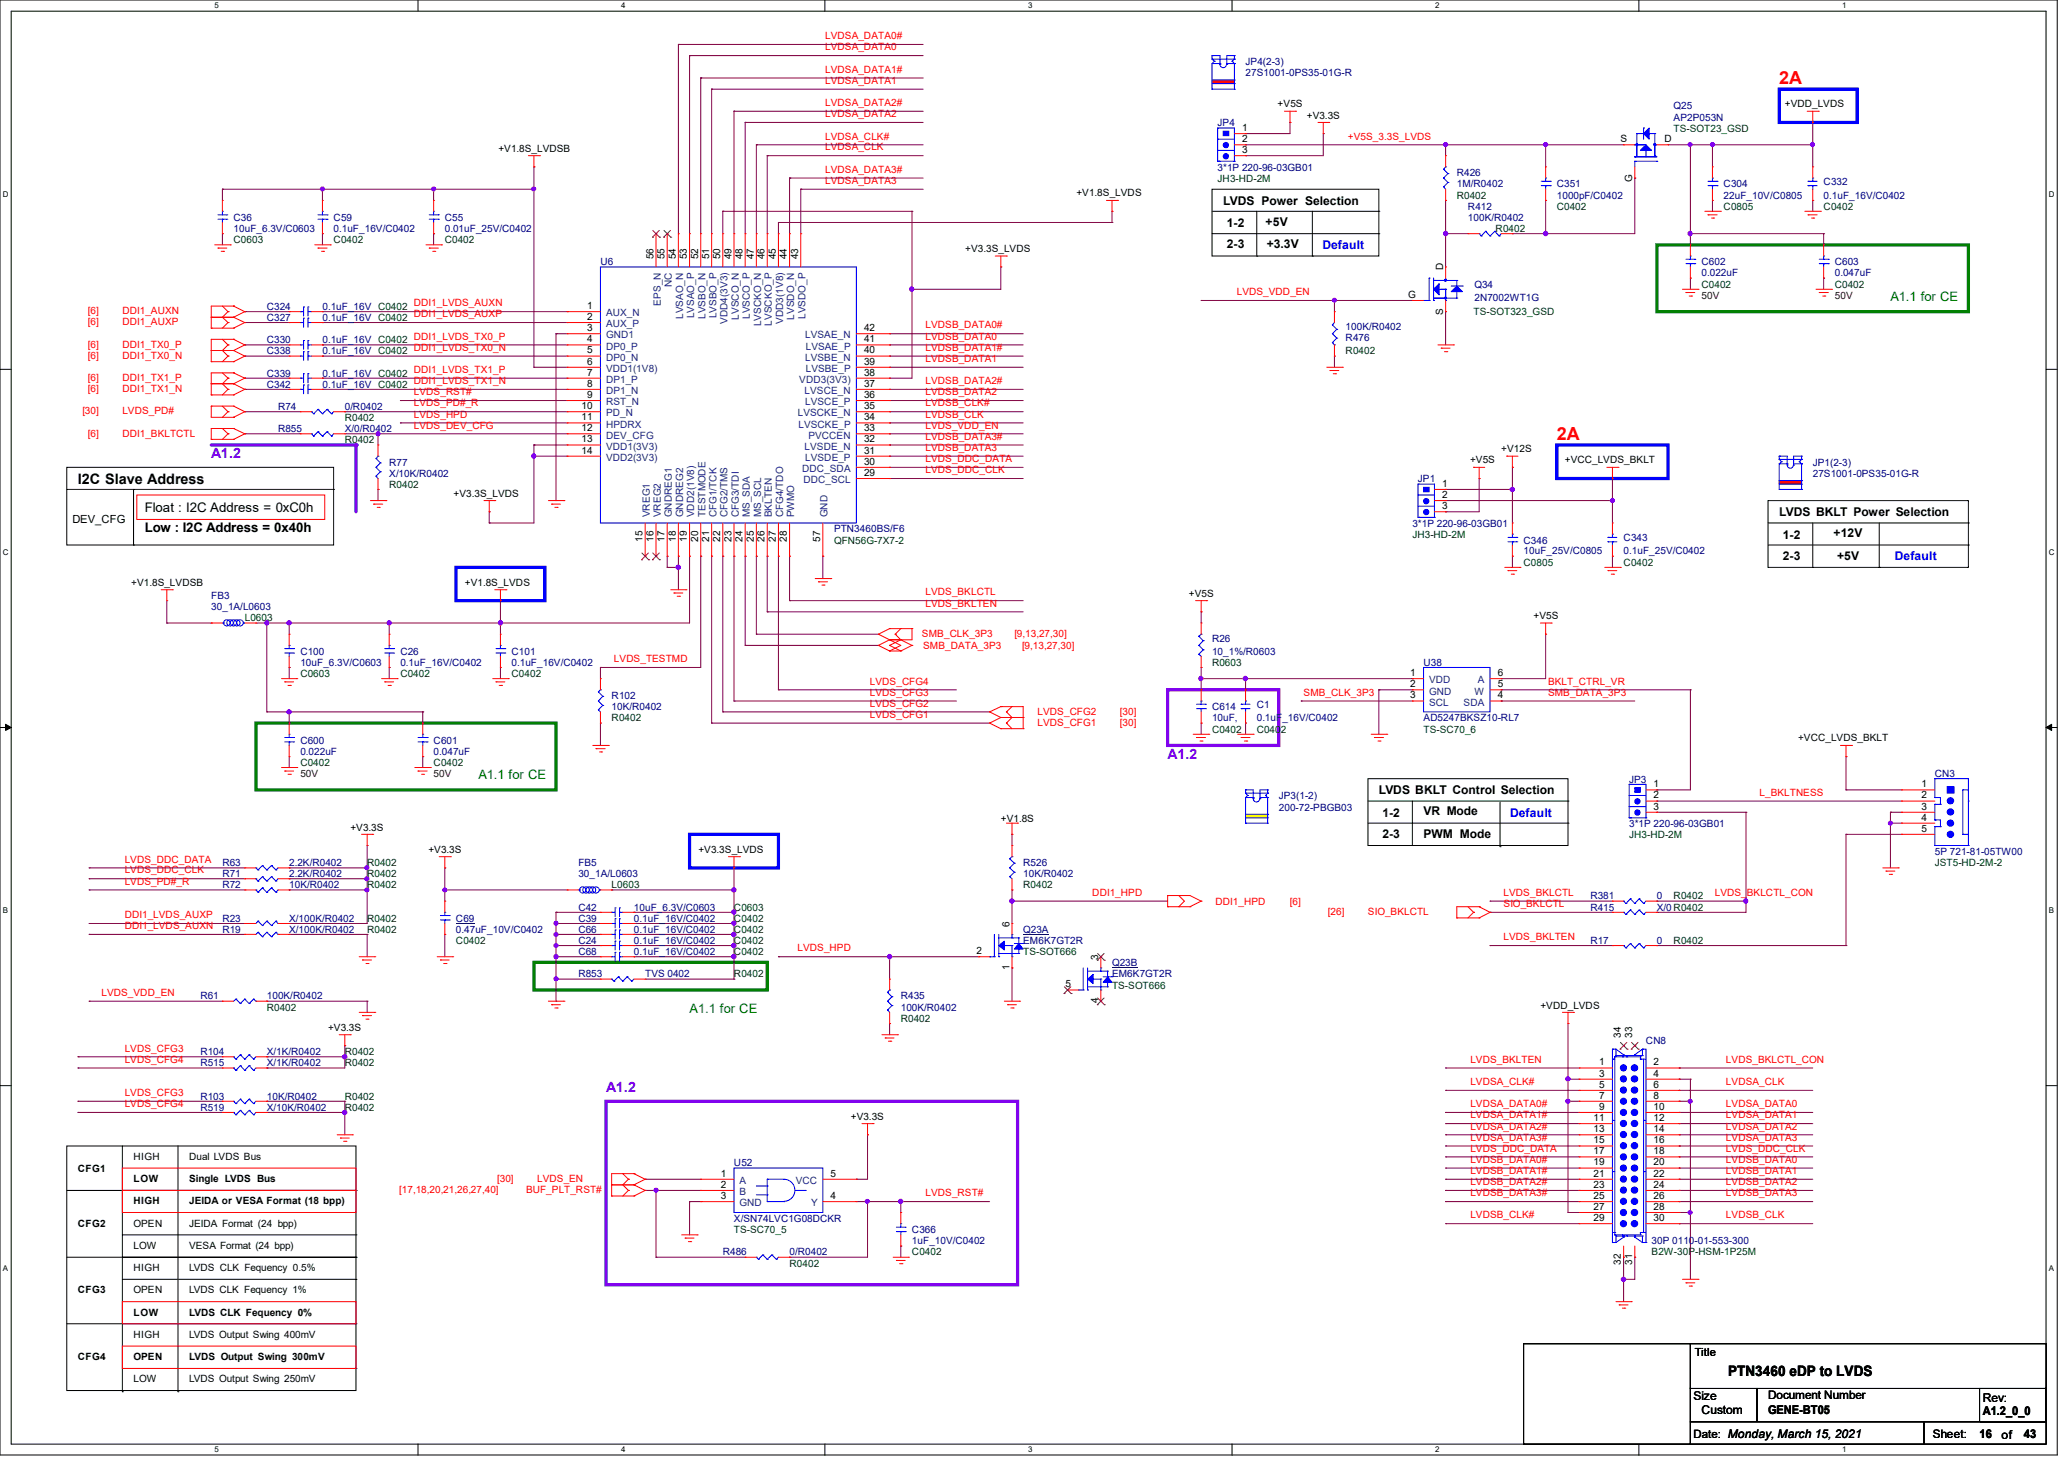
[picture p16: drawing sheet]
<svg xmlns="http://www.w3.org/2000/svg" width="297mm" height="210mm" viewBox="0 0 297 210" stroke-linecap="round" stroke-linejoin="round" font-family="sans-serif">
<defs><g id="words">
<g font-size="2.6" fill="#f00">
<text x="256" y="12">2A</text>
<text x="224" y="63.2">2A</text>
</g>
<g font-size="2.1">
<text x="11.2" y="69.6">I2C Slave Address</text>
<text x="248.7" y="198">PTN3460 eDP to LVDS</text>
</g>
<g font-size="2" fill="#8000ff">
<text x="30.4" y="65.9">A1.2</text>
<text x="168" y="109.1">A1.2</text>
<text x="87.2" y="157.1">A1.2</text>
</g>
<g font-size="1.9" fill="#008000">
<text x="272" y="43.3">A1.1 for CE</text>
<text x="68.8" y="112.1">A1.1 for CE</text>
<text x="99.2" y="145.7">A1.1 for CE</text>
</g>
<g font-size="1.9">
<text x="20.8" y="73.7">Float : I2C Address = 0xC0h</text>
<text x="20.8" y="76.5">Low : I2C Address = 0x40h</text>
</g>
<g font-size="1.7">
<text x="176" y="29.5">LVDS Power Selection</text>
<text x="176.5" y="35.7">2-3</text>
<text x="176.5" y="32.7">1-2</text>
<text x="182.1" y="32.5">+5V</text>
<text x="182.3" y="35.7">+3.3V</text>
<text x="256" y="74.3">LVDS BKLT Power Selection</text>
<text x="256.5" y="77.5">1-2</text>
<text x="263.9" y="77.3">+12V</text>
<text x="256.5" y="80.5">2-3</text>
<text x="264.4" y="80.5">+5V</text>
<text x="198.4" y="114.3">LVDS BKLT Control Selection</text>
<text x="198.9" y="117.5">1-2</text>
<text x="204.9" y="117.3">VR Mode</text>
<text x="198.9" y="120.5">2-3</text>
<text x="204.9" y="120.5">PWM Mode</text>
<text x="243.7" y="201.3">Size</text>
<text x="244.8" y="203.4">Custom</text>
<text x="254.4" y="203.4">GENE-BT05</text>
<text x="254.4" y="201.3">Document Number</text>
<text x="285.3" y="203.6">A1.2_0_0</text>
<text x="285.3" y="201.6">Rev:</text>
<text x="243.7" y="206.8">Date: Monday, March 15, 2021</text>
<text x="278.1" y="206.8">Sheet:</text>
<text x="284.9" y="206.9">16</text>
<text x="288" y="206.9">of</text>
<text x="291.2" y="206.9">43</text>
</g>
<g font-size="1.7" fill="#00f">
<text x="190.3" y="35.9">Default</text>
<text x="272.7" y="80.5">Default</text>
<text x="217.3" y="117.5">Default</text>
</g>
<g font-size="1.6">
<text x="10.4" y="75.2">DEV_CFG</text>
<text x="243.9" y="195.1">Title</text>
</g>
<g font-size="1.4" fill="#f00">
<text x="118.7" y="5.6">LVDSA_DATA0#</text>
<text x="118.7" y="10.5">LVDSA_DATA1#</text>
<text x="118.7" y="7.2">LVDSA_DATA0</text>
<text x="118.7" y="16.8">LVDSA_DATA2</text>
<text x="118.7" y="15.2">LVDSA_DATA2#</text>
<text x="118.7" y="12.1">LVDSA_DATA1</text>
<text x="118.7" y="21.6">LVDSA_CLK</text>
<text x="118.7" y="20.1">LVDSA_CLK#</text>
<text x="194" y="20.1">+V5S_3.3S_LVDS</text>
<text x="118.7" y="26.5">LVDSA_DATA3</text>
<text x="118.7" y="24.9">LVDSA_DATA3#</text>
<text x="12.7" y="46.8">[6]</text>
<text x="12.7" y="45.2">[6]</text>
<text x="17.6" y="46.8">DDI1_AUXP</text>
<text x="17.6" y="45.2">DDI1_AUXN</text>
<text x="59.6" y="44.1">DDI1_LVDS_AUXN</text>
<text x="59.6" y="45.6">DDI1_LVDS_AUXP</text>
<text x="133.2" y="47.2">LVDSB_DATA0#</text>
<text x="178" y="42.5">LVDS_VDD_EN</text>
<text x="12.7" y="50">[6]</text>
<text x="12.7" y="51.6">[6]</text>
<text x="17.6" y="50">DDI1_TX0_P</text>
<text x="17.6" y="51.6">DDI1_TX0_N</text>
<text x="59.6" y="48.9">DDI1_LVDS_TX0_P</text>
<text x="59.6" y="50.5">DDI1_LVDS_TX0_N</text>
<text x="59.6" y="53.6">DDI1_LVDS_TX1_P</text>
<text x="133.2" y="48.9">LVDSB_DATA0</text>
<text x="133.2" y="50.5">LVDSB_DATA1#</text>
<text x="133.2" y="52.1">LVDSB_DATA1</text>
<text x="11.9" y="59.6">[30]</text>
<text x="12.7" y="54.8">[6]</text>
<text x="12.7" y="56.4">[6]</text>
<text x="17.6" y="59.6">LVDS_PD#</text>
<text x="17.6" y="54.8">DDI1_TX1_P</text>
<text x="17.6" y="56.4">DDI1_TX1_N</text>
<text x="59.6" y="55.2">DDI1_LVDS_TX1_N</text>
<text x="59.6" y="58.5">LVDS_PD#_R</text>
<text x="59.6" y="56.9">LVDS_RST#</text>
<text x="133.2" y="55.2">LVDSB_DATA2#</text>
<text x="133.2" y="56.9">LVDSB_DATA2</text>
<text x="133.2" y="58.5">LVDSB_CLK#</text>
<text x="12.7" y="62.8">[6]</text>
<text x="17.6" y="62.8">DDI1_BKLTCTL</text>
<text x="59.6" y="60.1">LVDS_HPD</text>
<text x="59.6" y="61.6">LVDS_DEV_CFG</text>
<text x="133.2" y="60.1">LVDSB_CLK</text>
<text x="133.2" y="61.6">LVDS_VDD_EN</text>
<text x="133.2" y="63.2">LVDSB_DATA3#</text>
<text x="133.2" y="64.9">LVDSB_DATA3</text>
<text x="133.2" y="66.5">LVDS_DDC_DATA</text>
<text x="133.2" y="68.1">LVDS_DDC_CLK</text>
<text x="133.2" y="85.6">LVDS_BKLCTL</text>
<text x="133.2" y="87.3">LVDS_BKLTEN</text>
<text x="88.4" y="95.3">LVDS_TESTMD</text>
<text x="132.7" y="91.6">SMB_CLK_3P3</text>
<text x="132.8" y="93.4">SMB_DATA_3P3</text>
<text x="146" y="91.6">[9,13,27,30]</text>
<text x="147.1" y="93.4">[9,13,27,30]</text>
<text x="125.2" y="101.6">LVDS_CFG2</text>
<text x="125.2" y="100.1">LVDS_CFG3</text>
<text x="125.2" y="98.5">LVDS_CFG4</text>
<text x="187.6" y="100.1">SMB_CLK_3P3</text>
<text x="222.8" y="100.1">SMB_DATA_3P3</text>
<text x="222.8" y="98.5">BKLT_CTRL_VR</text>
<text x="125.2" y="103.3">LVDS_CFG1</text>
<text x="149.3" y="102.8">LVDS_CFG2</text>
<text x="149.3" y="104.4">LVDS_CFG1</text>
<text x="161.2" y="102.8">[30]</text>
<text x="161.2" y="104.4">[30]</text>
<text x="253.2" y="114.5">L_BKLTNESS</text>
<text x="17.9" y="125.6">LVDS_DDC_CLK</text>
<text x="17.9" y="124.1">LVDS_DDC_DATA</text>
<text x="17.9" y="127.3">LVDS_PD#_R</text>
<text x="157.2" y="128.9">DDI1_HPD</text>
<text x="174.9" y="130.2">DDI1_HPD</text>
<text x="185.6" y="130.2">[6]</text>
<text x="191.1" y="131.6">[26]</text>
<text x="196.9" y="131.6">SIO_BKLCTL</text>
<text x="216.4" y="128.9">LVDS_BKLCTL</text>
<text x="216.4" y="130.5">SIO_BKLCTL</text>
<text x="246.8" y="128.9">LVDS_BKLCTL_CON</text>
<text x="17.9" y="132.1">DDI1_LVDS_AUXP</text>
<text x="17.9" y="133.7">DDI1_LVDS_AUXN</text>
<text x="114.8" y="136.9">LVDS_HPD</text>
<text x="216.4" y="135.3">LVDS_BKLTEN</text>
<text x="14.6" y="143.3">LVDS_VDD_EN</text>
<text x="17.9" y="151.3">LVDS_CFG3</text>
<text x="17.9" y="152.9">LVDS_CFG4</text>
<text x="211.6" y="152.9">LVDS_BKLTEN</text>
<text x="248.4" y="152.9">LVDS_BKLCTL_CON</text>
<text x="17.9" y="157.7">LVDS_CFG3</text>
<text x="17.9" y="159.3">LVDS_CFG4</text>
<text x="211.6" y="156.1">LVDSA_CLK#</text>
<text x="211.6" y="160.9">LVDSA_DATA1#</text>
<text x="211.6" y="159.3">LVDSA_DATA0#</text>
<text x="248.4" y="156.1">LVDSA_CLK</text>
<text x="248.4" y="159.3">LVDSA_DATA0</text>
<text x="248.4" y="160.9">LVDSA_DATA1</text>
<text x="211.6" y="167.3">LVDSB_DATA0#</text>
<text x="211.6" y="164.1">LVDSA_DATA3#</text>
<text x="211.6" y="162.5">LVDSA_DATA2#</text>
<text x="211.6" y="165.7">LVDS_DDC_DATA</text>
<text x="248.4" y="167.3">LVDSB_DATA0</text>
<text x="248.4" y="162.5">LVDSA_DATA2</text>
<text x="248.4" y="164.1">LVDSA_DATA3</text>
<text x="248.4" y="165.7">LVDS_DDC_CLK</text>
<text x="57.4" y="171.6">[17,18,20,21,26,27,40]</text>
<text x="71.5" y="170">[30]</text>
<text x="75.7" y="171.6">BUF_PLT_RST#</text>
<text x="77.3" y="170">LVDS_EN</text>
<text x="133.2" y="172.1">LVDS_RST#</text>
<text x="211.6" y="170.5">LVDSB_DATA2#</text>
<text x="211.6" y="168.9">LVDSB_DATA1#</text>
<text x="211.6" y="172.1">LVDSB_DATA3#</text>
<text x="248.4" y="170.5">LVDSB_DATA2</text>
<text x="248.4" y="168.9">LVDSB_DATA1</text>
<text x="248.4" y="172.1">LVDSB_DATA3</text>
<text x="211.6" y="175.3">LVDSB_CLK#</text>
<text x="248.4" y="175.3">LVDSB_CLK</text>
</g>
<g font-size="1.4" fill="#000080">
<text x="179.2" y="9.4">JP4(2-3)</text>
<text x="179.2" y="11">27S1001-0PS35-01G-R</text>
<text x="240.8" y="15.7">Q25</text>
<text x="240.8" y="17.4">AP2P053N</text>
<text x="175.2" y="18.2">JP4</text>
<text x="175.2" y="24.6">3*1P 220-96-03GB01</text>
<text x="209.6" y="25.4">R426</text>
<text x="209.6" y="27">1M/R0402</text>
<text x="224" y="27">C351</text>
<text x="224" y="28.6">1000pF/C0402</text>
<text x="248" y="27">C304</text>
<text x="248" y="28.6">22uF_10V/C0805</text>
<text x="262.4" y="26.6">C332</text>
<text x="262.4" y="28.6">0.1uF_16V/C0402</text>
<text x="33.6" y="31.8">C36</text>
<text x="33.6" y="33.4">10uF_6.3V/C0603</text>
<text x="48" y="31.8">C59</text>
<text x="48" y="33.4">0.1uF_16V/C0402</text>
<text x="64" y="31.8">C55</text>
<text x="64" y="33.4">0.01uF_25V/C0402</text>
<text x="211.2" y="30.2">R412</text>
<text x="211.2" y="31.8">100K/R0402</text>
<text x="86.4" y="38.2">U6</text>
<text x="212.2" y="41.4">Q34</text>
<text x="244.9" y="38.2">C602</text>
<text x="244.9" y="39.8">0.022uF</text>
<text x="264" y="38.2">C603</text>
<text x="264" y="39.8">0.047uF</text>
<text x="38.4" y="46.2">C327</text>
<text x="38.4" y="44.6">C324</text>
<text x="46.4" y="46.2">0.1uF_16V C0402</text>
<text x="46.4" y="44.6">0.1uF_16V C0402</text>
<text x="193.6" y="47.5">100K/R0402</text>
<text x="212.2" y="43.3">2N7002WT1G</text>
<text x="38.4" y="51">C338</text>
<text x="38.4" y="49.4">C330</text>
<text x="46.4" y="51">0.1uF_16V C0402</text>
<text x="46.4" y="49.4">0.1uF_16V C0402</text>
<text x="193.6" y="49.1">R476</text>
<text x="38.4" y="54.2">C339</text>
<text x="38.4" y="55.8">C342</text>
<text x="40" y="59">R74</text>
<text x="46.4" y="54.2">0.1uF_16V C0402</text>
<text x="46.4" y="55.8">0.1uF_16V C0402</text>
<text x="49.6" y="59">0/R0402</text>
<text x="40" y="62.2">R855</text>
<text x="49.6" y="62.2">X/0/R0402</text>
<text x="56" y="67">R77</text>
<text x="56" y="68.6">X/10K/R0402</text>
<text x="204" y="69.4">JP1</text>
<text x="260.9" y="67">JP1(2-3)</text>
<text x="260.9" y="68.6">27S1001-0PS35-01G-R</text>
<text x="120" y="76.6">PTN3460BS/F6</text>
<text x="203.2" y="75.8">3*1P 220-96-03GB01</text>
<text x="233.6" y="77.9">C343</text>
<text x="219.2" y="78.2">C346</text>
<text x="219.2" y="79.8">10uF_25V/C0805</text>
<text x="233.6" y="79.8">0.1uF_25V/C0402</text>
<text x="30.4" y="86.2">FB3</text>
<text x="30.4" y="87.8">30_1A/L0603</text>
<text x="43.2" y="94.2">C100</text>
<text x="43.2" y="95.8">10uF_6.3V/C0603</text>
<text x="57.6" y="94.2">C26</text>
<text x="57.6" y="95.8">0.1uF_16V/C0402</text>
<text x="73.6" y="94.2">C101</text>
<text x="73.6" y="95.8">0.1uF_16V/C0402</text>
<text x="174.4" y="92.4">R26</text>
<text x="174.4" y="94.2">10_1%/R0603</text>
<text x="204.9" y="95.8">U38</text>
<text x="88" y="100.6">R102</text>
<text x="180.8" y="101.9">C1</text>
<text x="43.2" y="107">C600</text>
<text x="62.4" y="107">C601</text>
<text x="88" y="102.2">10K/R0402</text>
<text x="174.4" y="102.2">C614</text>
<text x="174.4" y="103.8">10uF,</text>
<text x="180.8" y="103.8">0.1uF_16V/C0402</text>
<text x="204.9" y="103.8">AD5247BKSZ10-RL7</text>
<text x="43.2" y="108.6">0.022uF</text>
<text x="62.4" y="108.6">0.047uF</text>
<text x="234.4" y="112.6">JP3</text>
<text x="278.4" y="111.8">CN3</text>
<text x="184" y="115">JP3(1-2)</text>
<text x="184" y="116.6">200-72-PBGB03</text>
<text x="234.4" y="119">3*1P 220-96-03GB01</text>
<text x="32" y="124.6">R63</text>
<text x="41.6" y="124.6">2.2K/R0402</text>
<text x="83.2" y="124.6">FB5</text>
<text x="147.2" y="124.6">R526</text>
<text x="278.4" y="123">5P 721-81-05TW00</text>
<text x="32" y="126.2">R71</text>
<text x="32" y="127.8">R72</text>
<text x="41.6" y="126.2">2.2K/R0402</text>
<text x="41.6" y="127.8">10K/R0402</text>
<text x="83.2" y="131">C42</text>
<text x="83.2" y="126.2">30_1A/L0603</text>
<text x="91.2" y="131">10uF_6.3V/C0603</text>
<text x="147.2" y="126.2">10K/R0402</text>
<text x="228.9" y="131">R415</text>
<text x="228.9" y="129.4">R381</text>
<text x="238.4" y="131">X/0 R0402</text>
<text x="238.4" y="129.4">0</text>
<text x="32" y="134.2">R19</text>
<text x="32" y="132.6">R23</text>
<text x="41.6" y="134.2">X/100K/R0402</text>
<text x="41.6" y="132.6">X/100K/R0402</text>
<text x="65.6" y="132.6">C69</text>
<text x="65.6" y="134.2">0.47uF_10V/C0402</text>
<text x="83.2" y="134.2">C66</text>
<text x="83.2" y="137.4">C68</text>
<text x="83.2" y="135.8">C24</text>
<text x="83.2" y="132.6">C39</text>
<text x="91.2" y="134.2">0.1uF_16V/C0402</text>
<text x="91.2" y="137.4">0.1uF_16V/C0402</text>
<text x="91.2" y="135.8">0.1uF_16V/C0402</text>
<text x="91.2" y="132.6">0.1uF_16V/C0402</text>
<text x="147.2" y="134.2">Q23A</text>
<text x="147.2" y="135.8">EM6K7GT2R</text>
<text x="228.9" y="135.8">R17</text>
<text x="238.4" y="135.8">0</text>
<text x="28.8" y="143.8">R61</text>
<text x="38.4" y="143.8">100K/R0402</text>
<text x="83.2" y="140.6">R853</text>
<text x="92.8" y="140.6">TVS 0402</text>
<text x="129.6" y="143.8">R435</text>
<text x="160" y="139">Q23B</text>
<text x="160" y="140.6">EM6K7GT2R</text>
<text x="129.6" y="145.4">100K/R0402</text>
<text x="28.8" y="151.8">R104</text>
<text x="28.8" y="153.4">R515</text>
<text x="38.4" y="151.8">X/1K/R0402</text>
<text x="38.4" y="153.4">X/1K/R0402</text>
<text x="236.9" y="150.2">CN8</text>
<text x="28.8" y="158.2">R103</text>
<text x="28.8" y="159.8">R519</text>
<text x="38.4" y="158.2">10K/R0402</text>
<text x="38.4" y="159.8">X/10K/R0402</text>
<text x="105.6" y="167.8">U52</text>
<text x="105.6" y="175.8">X/SN74LVC1G08DCKR</text>
<text x="131.2" y="177.4">C366</text>
<text x="131.2" y="179">1uF_10V/C0402</text>
<text x="237.7" y="179">30P 0110-01-553-300</text>
<text x="104" y="180.6">R486</text>
<text x="113.6" y="180.6">0/R0402</text>
</g>
<g font-size="1.4">
<text x="183.9" y="15.5">+V5S</text>
<text x="188" y="17.1">+V3.3S</text>
<text x="256.8" y="15.5">+VDD_LVDS</text>
<text x="71.7" y="21.8">+V1.8S_LVDSB</text>
<text x="178.7" y="18.8">1</text>
<text x="178.7" y="20.4">2</text>
<text x="178.7" y="22">3</text>
<text x="233.2" y="20.4">S</text>
<text x="239.5" y="20.4">D</text>
<text x="154.9" y="28.2">+V1.8S_LVDS</text>
<text x="234.9" y="26.2" transform="rotate(-90 234.9 26.2)">G</text>
<text x="94" y="37.3" transform="rotate(-90 94 37.3)">56</text>
<text x="95.6" y="37.3" transform="rotate(-90 95.6 37.3)">55</text>
<text x="97.2" y="37.3" transform="rotate(-90 97.2 37.3)">54</text>
<text x="98.9" y="37.3" transform="rotate(-90 98.9 37.3)">53</text>
<text x="100.5" y="37.3" transform="rotate(-90 100.5 37.3)">52</text>
<text x="102" y="37.3" transform="rotate(-90 102 37.3)">51</text>
<text x="103.6" y="37.3" transform="rotate(-90 103.6 37.3)">50</text>
<text x="105.2" y="37.3" transform="rotate(-90 105.2 37.3)">49</text>
<text x="106.9" y="37.3" transform="rotate(-90 106.9 37.3)">48</text>
<text x="108.5" y="37.3" transform="rotate(-90 108.5 37.3)">47</text>
<text x="110" y="37.3" transform="rotate(-90 110 37.3)">46</text>
<text x="111.6" y="37.3" transform="rotate(-90 111.6 37.3)">45</text>
<text x="113.2" y="37.3" transform="rotate(-90 113.2 37.3)">44</text>
<text x="114.9" y="37.3" transform="rotate(-90 114.9 37.3)">43</text>
<text x="138.9" y="36.2">+V3.3S_LVDS</text>
<text x="207.7" y="38.9" transform="rotate(-90 207.7 38.9)">D</text>
<text x="84.5" y="44.5">1</text>
<text x="84.5" y="46">2</text>
<text x="84.5" y="47.6">3</text>
<text x="124.3" y="47.6">42</text>
<text x="202.7" y="42.8">G</text>
<text x="207.7" y="45.3" transform="rotate(-90 207.7 45.3)">S</text>
<text x="84.5" y="52.5">6</text>
<text x="84.5" y="49.2">4</text>
<text x="84.5" y="50.8">5</text>
<text x="124.3" y="52.5">39</text>
<text x="124.3" y="49.2">41</text>
<text x="124.3" y="50.8">40</text>
<text x="83.7" y="58.8">10</text>
<text x="84.5" y="57.2">9</text>
<text x="84.5" y="55.6">8</text>
<text x="84.5" y="54">7</text>
<text x="124.3" y="54">38</text>
<text x="124.3" y="58.8">35</text>
<text x="124.3" y="57.2">36</text>
<text x="124.3" y="55.6">37</text>
<text x="83.7" y="60.5">11</text>
<text x="83.7" y="62">12</text>
<text x="83.7" y="63.6">13</text>
<text x="83.7" y="65.2">14</text>
<text x="124.3" y="65.2">31</text>
<text x="124.3" y="63.6">32</text>
<text x="124.3" y="62">33</text>
<text x="124.3" y="60.5">34</text>
<text x="216" y="65.1">+V12S</text>
<text x="65.3" y="71.5">+V3.3S_LVDS</text>
<text x="124.3" y="68.5">29</text>
<text x="124.3" y="66.8">30</text>
<text x="207.5" y="70">1</text>
<text x="207.5" y="71.6">2</text>
<text x="211.5" y="66.6">+V5S</text>
<text x="225.2" y="66.6">+VCC_LVDS_BKLT</text>
<text x="92.5" y="77.9" transform="rotate(-90 92.5 77.9)">15</text>
<text x="94" y="77.9" transform="rotate(-90 94 77.9)">16</text>
<text x="95.6" y="77.9" transform="rotate(-90 95.6 77.9)">17</text>
<text x="97.2" y="77.9" transform="rotate(-90 97.2 77.9)">18</text>
<text x="98.9" y="77.9" transform="rotate(-90 98.9 77.9)">19</text>
<text x="100.5" y="77.9" transform="rotate(-90 100.5 77.9)">20</text>
<text x="102" y="77.9" transform="rotate(-90 102 77.9)">21</text>
<text x="103.6" y="77.9" transform="rotate(-90 103.6 77.9)">22</text>
<text x="105.2" y="77.9" transform="rotate(-90 105.2 77.9)">23</text>
<text x="106.9" y="77.9" transform="rotate(-90 106.9 77.9)">24</text>
<text x="108.5" y="77.9" transform="rotate(-90 108.5 77.9)">25</text>
<text x="110" y="77.9" transform="rotate(-90 110 77.9)">26</text>
<text x="111.6" y="77.9" transform="rotate(-90 111.6 77.9)">27</text>
<text x="113.2" y="77.9" transform="rotate(-90 113.2 77.9)">28</text>
<text x="118" y="77.9" transform="rotate(-90 118 77.9)">57</text>
<text x="207.5" y="73.2">3</text>
<text x="18.9" y="84.2">+V1.8S_LVDSB</text>
<text x="66.9" y="84.2">+V1.8S_LVDS</text>
<text x="171.1" y="85.9">+V5S</text>
<text x="220.7" y="89.1">+V5S</text>
<text x="202.9" y="97.2">1</text>
<text x="202.9" y="100.5">3</text>
<text x="202.9" y="98.9">2</text>
<text x="215.5" y="100.5">4</text>
<text x="215.5" y="98.9">5</text>
<text x="215.5" y="97.2">6</text>
<text x="258.7" y="106.6">+VCC_LVDS_BKLT</text>
<text x="238" y="113.2">1</text>
<text x="276.5" y="113.2">1</text>
<text x="50.4" y="119.5">+V3.3S</text>
<text x="144" y="118.2">+V1.8S</text>
<text x="238" y="114.9">2</text>
<text x="238" y="116.5">3</text>
<text x="276.5" y="114.9">2</text>
<text x="276.5" y="116.5">3</text>
<text x="276.5" y="118">4</text>
<text x="276.5" y="119.6">5</text>
<text x="61.6" y="122.6">+V3.3S</text>
<text x="100.5" y="122.6">+V3.3S_LVDS</text>
<text x="140.5" y="137.2">2</text>
<text x="145.2" y="133.3" transform="rotate(-90 145.2 133.3)">6</text>
<text x="145.2" y="139.5" transform="rotate(-90 145.2 139.5)">1</text>
<text x="153.3" y="142">5</text>
<text x="158" y="138.1" transform="rotate(-90 158 138.1)">3</text>
<text x="47.2" y="148.3">+V3.3S</text>
<text x="158" y="144.3" transform="rotate(-90 158 144.3)">4</text>
<text x="221.7" y="145.1">+VDD_LVDS</text>
<text x="233.3" y="149.3" transform="rotate(-90 233.3 149.3)">34</text>
<text x="234.9" y="149.3" transform="rotate(-90 234.9 149.3)">33</text>
<text x="230.1" y="153.3">1</text>
<text x="230.1" y="154.9">3</text>
<text x="238" y="153.3">2</text>
<text x="238" y="154.9">4</text>
<text x="122.4" y="161.1">+V3.3S</text>
<text x="229.3" y="161.3">11</text>
<text x="230.1" y="156.5">5</text>
<text x="230.1" y="158">7</text>
<text x="230.1" y="159.6">9</text>
<text x="238" y="156.5">6</text>
<text x="238" y="158">8</text>
<text x="238" y="159.6">10</text>
<text x="238" y="161.3">12</text>
<text x="19.2" y="166.8">HIGH</text>
<text x="27.2" y="166.8">Dual LVDS Bus</text>
<text x="229.3" y="162.9">13</text>
<text x="229.3" y="164.5">15</text>
<text x="229.3" y="166">17</text>
<text x="229.3" y="167.6">19</text>
<text x="238" y="162.9">14</text>
<text x="238" y="164.5">16</text>
<text x="238" y="166">18</text>
<text x="238" y="167.6">20</text>
<text x="11.2" y="168.6">CFG1</text>
<text x="19.2" y="170">LOW</text>
<text x="19.2" y="173.2">HIGH</text>
<text x="27.2" y="170">Single LVDS Bus</text>
<text x="27.2" y="173.2">JEIDA or VESA Format (18 bpp)</text>
<text x="103.7" y="169.3">1</text>
<text x="103.7" y="170.9">2</text>
<text x="103.7" y="172.5">3</text>
<text x="119.5" y="169.3">5</text>
<text x="119.5" y="172.5">4</text>
<text x="229.3" y="169.3">21</text>
<text x="229.3" y="170.9">23</text>
<text x="229.3" y="172.5">25</text>
<text x="238" y="169.3">22</text>
<text x="238" y="170.9">24</text>
<text x="238" y="172.5">26</text>
<text x="11.2" y="176.4">CFG2</text>
<text x="19.2" y="176.4">OPEN</text>
<text x="19.2" y="179.6">LOW</text>
<text x="27.2" y="176.4">JEIDA Format (24 bpp)</text>
<text x="27.2" y="179.6">VESA Format (24 bpp)</text>
<text x="229.3" y="174">27</text>
<text x="229.3" y="175.6">29</text>
<text x="238" y="174">28</text>
<text x="238" y="175.6">30</text>
<text x="19.2" y="182.8">HIGH</text>
<text x="27.2" y="182.8">LVDS CLK Fequency 0.5%</text>
<text x="233.3" y="181.9" transform="rotate(-90 233.3 181.9)">32</text>
<text x="234.9" y="181.9" transform="rotate(-90 234.9 181.9)">31</text>
<text x="11.2" y="186">CFG3</text>
<text x="19.2" y="186">OPEN</text>
<text x="19.2" y="189.2">LOW</text>
<text x="27.2" y="186">LVDS CLK Fequency 1%</text>
<text x="27.2" y="189.2">LVDS CLK Fequency 0%</text>
<text x="11.2" y="195.6">CFG4</text>
<text x="19.2" y="192.4">HIGH</text>
<text x="19.2" y="195.6">OPEN</text>
<text x="27.2" y="192.4">LVDS Output Swing 400mV</text>
<text x="27.2" y="195.6">LVDS Output Swing 300mV</text>
<text x="19.2" y="198.8">LOW</text>
<text x="27.2" y="198.8">LVDS Output Swing 250mV</text>
</g>
<g font-size="1.4" fill="#004000">
<text x="240.8" y="19">TS-SOT23_GSD</text>
<text x="175.2" y="26.2">JH3-HD-2M</text>
<text x="209.6" y="28.6">R0402</text>
<text x="33.6" y="35">C0603</text>
<text x="48" y="35">C0402</text>
<text x="64" y="35">C0402</text>
<text x="215.2" y="33.4">R0402</text>
<text x="224" y="30.2">C0402</text>
<text x="248" y="30.2">C0805</text>
<text x="262.4" y="30.2">C0402</text>
<text x="244.9" y="41.4">C0402</text>
<text x="264" y="41.4">C0402</text>
<text x="212" y="45.4">TS-SOT323_GSD</text>
<text x="193.6" y="51">R0402</text>
<text x="49.6" y="60.6">R0402</text>
<text x="49.6" y="63.8">R0402</text>
<text x="56" y="70.2">R0402</text>
<text x="203.2" y="77.4">JH3-HD-2M</text>
<text x="120" y="78.2">QFN56G-7X7-2</text>
<text x="219.2" y="81.4">C0805</text>
<text x="233.6" y="81.4">C0402</text>
<text x="35.2" y="89.4">L0603</text>
<text x="174.4" y="95.8">R0603</text>
<text x="43.2" y="97.4">C0603</text>
<text x="57.6" y="97.4">C0402</text>
<text x="73.6" y="97.4">C0402</text>
<text x="88" y="103.8">R0402</text>
<text x="174.4" y="105.4">C0402</text>
<text x="180.8" y="105.4">C0402</text>
<text x="204.9" y="105.4">TS-SC70_6</text>
<text x="43.2" y="110.2">C0402</text>
<text x="62.4" y="110.2">C0402</text>
<text x="52.8" y="124.6">R0402</text>
<text x="234.4" y="120.6">JH3-HD-2M</text>
<text x="278.4" y="124.6">JST5-HD-2M-2</text>
<text x="52.8" y="126.2">R0402</text>
<text x="52.8" y="127.8">R0402</text>
<text x="88" y="127.8">L0603</text>
<text x="105.6" y="131">C0603</text>
<text x="147.2" y="127.8">R0402</text>
<text x="240.8" y="129.4">R0402</text>
<text x="52.8" y="134.2">R0402</text>
<text x="52.8" y="132.6">R0402</text>
<text x="65.6" y="135.8">C0402</text>
<text x="105.6" y="134.2">C0402</text>
<text x="105.6" y="137.4">C0402</text>
<text x="105.6" y="135.8">C0402</text>
<text x="105.6" y="132.6">C0402</text>
<text x="147.2" y="137.4">TS-SOT666</text>
<text x="240.8" y="135.8">R0402</text>
<text x="105.6" y="140.6">R0402</text>
<text x="160" y="142.2">TS-SOT666</text>
<text x="38.4" y="145.4">R0402</text>
<text x="129.6" y="147">R0402</text>
<text x="49.6" y="151.8">R0402</text>
<text x="49.6" y="153.4">R0402</text>
<text x="49.6" y="158.2">R0402</text>
<text x="49.6" y="159.8">R0402</text>
<text x="105.6" y="177.4">TS-SC70_5</text>
<text x="113.6" y="182.2">R0402</text>
<text x="131.2" y="180.6">C0402</text>
<text x="237.7" y="180.6">B2W-30P-HSM-1P25M</text>
</g>
<g font-size="1.4" fill="#004080">
<text x="96.7" y="41.3" transform="rotate(-90 96.7 41.3)">NC</text>
<text x="87.2" y="45.5">AUX_N</text>
<text x="87.2" y="47.1">AUX_P</text>
<text x="95.1" y="44" transform="rotate(-90 95.1 44)">EPS_N</text>
<text x="98.3" y="45.9" transform="rotate(-90 98.3 45.9)">LVSAO_N</text>
<text x="99.9" y="45.8" transform="rotate(-90 99.9 45.8)">LVSAO_P</text>
<text x="101.5" y="45.9" transform="rotate(-90 101.5 45.9)">LVSBO_N</text>
<text x="103.1" y="45.8" transform="rotate(-90 103.1 45.8)">LVSBO_P</text>
<text x="104.7" y="46.6" transform="rotate(-90 104.7 46.6)">VDD4(3V3)</text>
<text x="106.3" y="46" transform="rotate(-90 106.3 46)">LVSCO_N</text>
<text x="107.9" y="45.9" transform="rotate(-90 107.9 45.9)">LVSCO_P</text>
<text x="109.5" y="46.9" transform="rotate(-90 109.5 46.9)">LVSCKO_N</text>
<text x="111.1" y="46.9" transform="rotate(-90 111.1 46.9)">LVSCKO_P</text>
<text x="112.7" y="46.6" transform="rotate(-90 112.7 46.6)">VDD3(1V8)</text>
<text x="114.3" y="46" transform="rotate(-90 114.3 46)">LVSDO_N</text>
<text x="115.9" y="45.9" transform="rotate(-90 115.9 45.9)">LVSDO_P</text>
<text x="87.2" y="53.5">VDD1(1V8)</text>
<text x="87.2" y="48.7">GND1</text>
<text x="87.2" y="50.3">DP0_P</text>
<text x="87.2" y="51.9">DP0_N</text>
<text x="115.9" y="48.7">LVSAE_N</text>
<text x="115.9" y="51.9">LVSBE_N</text>
<text x="116" y="53.5">LVSBE_P</text>
<text x="116" y="50.3">LVSAE_P</text>
<text x="87.2" y="58.3">RST_N</text>
<text x="87.2" y="56.7">DP1_N</text>
<text x="87.2" y="55.1">DP1_P</text>
<text x="87.2" y="59.9">PD_N</text>
<text x="114.8" y="59.9">LVSCKE_N</text>
<text x="115" y="55.1">VDD3(3V3)</text>
<text x="115.8" y="56.7">LVSCE_N</text>
<text x="115.9" y="58.3">LVSCE_P</text>
<text x="87.2" y="61.5">HPDRX</text>
<text x="87.2" y="63.1">DEV_CFG</text>
<text x="87.2" y="64.7">VDD1(3V3)</text>
<text x="114.9" y="61.5">LVSCKE_P</text>
<text x="115.8" y="64.7">LVSDE_N</text>
<text x="116.3" y="63.1">PVCCEN</text>
<text x="87.2" y="66.3">VDD2(3V3)</text>
<text x="115.4" y="67.9">DDC_SDA</text>
<text x="115.6" y="69.5">DDC_SCL</text>
<text x="115.9" y="66.3">LVSDE_P</text>
<text x="93.5" y="74.4" transform="rotate(-90 93.5 74.4)">VREG1</text>
<text x="95.1" y="74.4" transform="rotate(-90 95.1 74.4)">VREG2</text>
<text x="96.7" y="74.4" transform="rotate(-90 96.7 74.4)">GNDREG1</text>
<text x="98.3" y="74.4" transform="rotate(-90 98.3 74.4)">GNDREG2</text>
<text x="99.9" y="74.4" transform="rotate(-90 99.9 74.4)">VDD2(1V8)</text>
<text x="101.5" y="74.4" transform="rotate(-90 101.5 74.4)">TESTMODE</text>
<text x="103.1" y="74.4" transform="rotate(-90 103.1 74.4)">CFG1/TCK</text>
<text x="104.7" y="74.4" transform="rotate(-90 104.7 74.4)">CFG2/TMS</text>
<text x="106.3" y="74.4" transform="rotate(-90 106.3 74.4)">CFG3/TDI</text>
<text x="107.9" y="74.4" transform="rotate(-90 107.9 74.4)">MS_SDA</text>
<text x="109.5" y="74.4" transform="rotate(-90 109.5 74.4)">MS_SCL</text>
<text x="111.1" y="74.4" transform="rotate(-90 111.1 74.4)">BKLTEN</text>
<text x="112.7" y="74.4" transform="rotate(-90 112.7 74.4)">CFG4/TDO</text>
<text x="114.3" y="74.4" transform="rotate(-90 114.3 74.4)">PWMO</text>
<text x="119.1" y="74.4" transform="rotate(-90 119.1 74.4)">GND</text>
<text x="205.7" y="98.3">VDD</text>
<text x="205.7" y="101.5">SCL</text>
<text x="205.7" y="99.9">GND</text>
<text x="210.6" y="101.5">SDA</text>
<text x="212.2" y="99.9">W</text>
<text x="212.6" y="98.3">A</text>
<text x="106.4" y="170.3">A</text>
<text x="106.4" y="171.9">B</text>
<text x="106.4" y="173.5">GND</text>
<text x="114.5" y="170.3">VCC</text>
<text x="116.7" y="173.5">Y</text>
</g>
<g font-size="1.4" fill="#400000">
<text x="244.9" y="43">50V</text>
<text x="264" y="43">50V</text>
<text x="43.2" y="111.8">50V</text>
<text x="62.4" y="111.8">50V</text>
</g>
<g font-size="1.1">
<text x="30.9" y="1.1">5</text>
<text x="89.4" y="1.1">4</text>
<text x="148" y="1.1">3</text>
<text x="206.5" y="1.1">2</text>
<text x="265.1" y="1.1">1</text>
<text x=".4" y="28.3">D</text>
<text x="294.9" y="28.3">D</text>
<text x=".4" y="79.8">C</text>
<text x="294.9" y="79.8">C</text>
<text x=".4" y="131.4">B</text>
<text x="294.9" y="131.4">B</text>
<text x=".4" y="182.9">A</text>
<text x="294.9" y="182.9">A</text>
<text x="30.9" y="208.9">5</text>
<text x="89.4" y="208.9">4</text>
<text x="148" y="208.9">3</text>
<text x="206.5" y="208.9">2</text>
<text x="265.1" y="208.9">1</text>
</g>
</g></defs>
<path d="M0 0h296v209.3h-296zM1.6 1.6h292.8v206.1h-292.8z" fill="none" stroke="#000" stroke-width=".14"/>
<g fill="#fff">
<path d="M30.9 .2h.6v1.2h-.6z"/>
<path d="M30.9 207.9h.6v1.2h-.6z"/>
</g>
<path d="M60.2 0v1.6M60.2 207.7v1.6" fill="none" stroke="#000" stroke-width=".14"/>
<g fill="#fff">
<path d="M89.4 .2h.6v1.2h-.6z"/>
<path d="M89.4 207.9h.6v1.2h-.6z"/>
</g>
<path d="M118.7 0v1.6M118.7 207.7v1.6" fill="none" stroke="#000" stroke-width=".14"/>
<g fill="#fff">
<path d="M148 .2h.5v1.2h-.5z"/>
<path d="M148 207.9h.5v1.2h-.5z"/>
</g>
<path d="M177.3 0v1.6M177.3 207.7v1.6" fill="none" stroke="#000" stroke-width=".14"/>
<g fill="#fff">
<path d="M206.5 .2h.6v1.2h-.6z"/>
<path d="M206.5 207.9h.6v1.2h-.6z"/>
</g>
<path d="M235.8 0v1.6M235.8 207.7v1.6" fill="none" stroke="#000" stroke-width=".14"/>
<g fill="#fff">
<path d="M265.1 .2h.6v1.2h-.6z"/>
<path d="M265.1 207.9h.6v1.2h-.6z"/>
<path d="M.4 27.3h.8v1.2h-.8z"/>
<path d="M294.9 27.3h.7v1.2h-.7z"/>
<path d="M.4 78.9h.8v1.2h-.8z"/>
<path d="M294.9 78.9h.7v1.2h-.7z"/>
</g>
<path d="M0 53.1h1.6M294.4 53.1h1.6" fill="none" stroke="#000" stroke-width=".14"/>
<g fill="#fff">
<path d="M.4 130.4h.7v1.2h-.7z"/>
<path d="M294.9 130.4h.7v1.2h-.7z"/>
</g>
<path d="M0 104.6h1.6M294.4 104.6h1.6" fill="none" stroke="#000" stroke-width=".14"/>
<path d="M.8 104.2l.8 .4-.8 .5zM294.4 104.6l.8-.4v.9z" fill="#000" stroke="#000" stroke-width=".14"/>
<g fill="#fff">
<path d="M.4 181.9h.7v1.2h-.7z"/>
<path d="M294.9 181.9h.7v1.2h-.7z"/>
</g>
<g fill="none" stroke="#000" stroke-width=".14">
<path d="M174.4 27.2h24v9.6h-24zM174.4 30.4h24M174.4 33.6h24M180.8 36.8h.1M180.8 30.4v6.4M188.8 36.8h.1M188.8 30.4v6.4M198.4 30.4h.1M198.4 33.6h.1M9.6 67.2h38.4v11.2h-38.4zM9.6 70.4h38.4M19.2 78.4h.1"/>
<path d="M19.2 70.4v8M48 70.4h.1M254.4 72h28.9v9.6h-28.9zM254.4 75.2h28.9M254.4 78.4h28.9M260.9 75.2v6.4M270.4 75.2v6.4M283.3 75.2h.1M283.3 78.4h.1M260.9 81.6h.1M270.4 81.6h.1M196.8 112h28.8v9.6h-28.8z"/>
<path d="M196.8 115.2h28.8M196.8 118.4h28.8M203.2 115.2v6.4M215.9 115.4v6.4M225.6 115.2h.1M225.6 118.4h.1M203.2 121.6h.1M215.9 121.8h.1M0 156.2h1.6M294.4 156.2h1.6M9.6 164.8h41.6v35.2h-41.6zM9.6 171.2h41.6"/>
<path d="M17.6 164.8v35.4M17.6 177.6h33.6M25.6 164.8v35.4M51.2 171.2h.1M51.2 177.6h.1M9.6 180.8h41.6M9.6 190.4h41.6M17.6 184h33.6M17.6 196.8h33.6M51.2 180.8h.1M51.2 184h.1M51.2 190.4h.1"/>
<path d="M51.2 196.8h.1M17.6 200.2h.1M25.6 200.2h.1"/>
</g>
<path d="M256 12.8h11.3v4.8h-11.3zM224 64h16v4.8h-16zM65.6 81.6h12.8v4.8h-12.8zM99.2 120h12.8v4.8h-12.8z" fill="none" stroke="#00f" stroke-width=".47"/>
<path d="M19.7 71.2h27v3.5h-27zM17.6 168h33.6v3.2h-33.6zM17.6 171.2h33.6v3.2h-33.6zM17.6 187.2h33.6v3.2h-33.6zM17.6 193.6h33.6v3.2h-33.6z" fill="none" stroke="#f00" stroke-width=".14"/>
<g fill="#f00" stroke="#f00" stroke-width=".14">
<path d="M174.4 11.5h3.2v.5h-3.2z" fill-rule="evenodd"/>
<path d="M256 69.1h3.2v.5h-3.2z" fill-rule="evenodd"/>
</g>
<path d="M179.2 117.1h3.2v.5h-3.2z" fill-rule="evenodd" fill="#ff0" stroke="#ff0" stroke-width=".14"/>
<path d="M238.4 35.2h44.9v9.6h-44.9zM36.8 104h43.2v9.6h-43.2zM76.8 138.4h33.6v4h-33.6z" fill="none" stroke="#008000" stroke-width=".47"/>
<path d="M30.4 64h20.8M168 99.2h16v8h-16z" fill="none" stroke="#8000ff" stroke-width=".47"/>
<circle cx="51.2" cy="64" r=".23" fill="#8000ff"/>
<path d="M51.2 64v9.6" fill="none" stroke="#8000ff" stroke-width=".47"/>
<circle cx="51.2" cy="64" r=".23" fill="#8000ff"/>
<path d="M87.2 158.4h59.2v26.4h-59.2z" fill="none" stroke="#8000ff" stroke-width=".47"/>
<g fill="none" stroke="#800040" stroke-width=".14">
<path d="M97.6 6.4h.1M97.6 6.4h35.2M97.6 6.4v27.2M99.2 8h.1M99.2 8h33.6M99.2 8v25.6M100.8 11.2h.1M100.8 11.2h32M100.8 11.2v22.4M102.4 12.8h.1M102.4 12.8h30.4M102.4 12.8v20.8"/>
<path d="M105.6 16h.1M105.6 16h27.2M105.6 16v17.6M107.2 17.6h.1M107.2 17.6h25.6M107.2 17.6v16M179.2 19.2h.1M185.6 17.6h.1M185.6 17.6v1.6h-6.4M190.4 19.2h.1M190.4 19.2v3.2h-11.2M260.9 17.6h.1"/>
<path d="M260.9 17.6v6.4M32 27.2h.1M32 33.6h.1M32 27.2h44.8M32 27.2v1.6M32 33.6v1.6M46.4 27.2h.1M46.4 33.6h.1M46.4 27.2v1.6M46.4 33.6v1.6M62.4 33.6h.1M62.4 27.2h.1"/>
<path d="M62.4 27.2v1.6M62.4 33.6v1.6M76.8 27.2h.1M76.8 24h.1M76.8 24v28.8M104 30.4h.1M104 30.4v3.2M104 30.4h27.2M108.8 20.8h.1M108.8 20.8h24M108.8 20.8v12.8M110.4 22.4h.1"/>
<path d="M110.4 22.4h22.4M110.4 22.4v11.2M112 32h.1M112 32v1.6M112 32h48M113.6 25.6h.1M113.6 25.6h19.2M113.6 25.6v8M115.2 27.2h.1M115.2 27.2h17.6M115.2 27.2v6.4M131.2 30.4h.1"/>
<path d="M131.2 30.4v24h-3.2M144 38.4h.1M144 38.4v3.2h-12.8M160 32h.1M160 30.4h.1M160 30.4v1.6M179.2 20.8h.1M179.2 22.4h.1M179.2 20.8h54.4M208 33.6h.1M208 20.8h.1M208 28.8h.1"/>
<path d="M208 20.8v1.6M208 28.8v9.6M208 33.6h3.2M217.6 33.6h.1M222.4 33.6h.1M222.4 20.8h.1M222.4 28.8h.1M222.4 20.8v3.2M222.4 28.8v4.8M235.2 25.6h.1M235.2 25.6v8h-17.6M240 20.8h20.9"/>
<path d="M243.2 20.8h.1M243.2 33.6h.1M243.2 33.6h19.2M243.2 20.8v14.4M246.4 28.8h.1M246.4 20.8h.1M246.4 20.8v3.2M246.4 28.8v1.6M260.9 20.8h.1M260.9 28.8h.1M260.9 28.8v1.6M262.4 33.6h.1"/>
<path d="M262.4 33.6v1.6M35.2 59.2h.1M35.2 54.4h.1M35.2 56h.1M35.2 49.6h.1M35.2 51.2h.1M35.2 46.4h.1M35.2 44.8h.1M35.2 49.6h6.4M35.2 51.2h6.4M35.2 54.4h6.4M35.2 56h6.4"/>
<path d="M35.2 59.2h8M35.2 44.8h6.4M35.2 46.4h6.4M46.4 49.6h.1M46.4 51.2h.1M46.4 54.4h.1M46.4 56h.1M46.4 44.8h.1M46.4 46.4h.1M46.4 49.6h35.2M46.4 51.2h35.2M46.4 54.4h35.2"/>
<path d="M46.4 56h35.2M46.4 44.8h35.2M46.4 46.4h35.2M49.6 59.2h.1M49.6 59.2h32M57.6 57.6h.1M57.6 57.6h24M76.8 52.8h.1M76.8 52.8h4.8M80 48h.1M80 48h1.6M80 48v24"/>
<path d="M128 48h.1M128 49.6h.1M128 51.2h.1M128 52.8h.1M128 56h.1M128 57.6h.1M128 59.2h.1M128 54.4h.1M128 48h19.2M128 49.6h19.2M128 51.2h19.2M128 56h19.2"/>
<path d="M128 52.8h19.2M128 57.6h19.2M128 59.2h19.2M131.2 41.6h.1M172.8 43.2h.1M172.8 43.2h30.4M192 43.2h.1M192 51.2h.1M192 43.2v1.6M192 51.2v1.6M208 44.8h.1M208 44.8v4.8"/>
<path d="M243.2 40h.1M243.2 40v1.6M262.4 40h.1M262.4 40v1.6M35.2 62.4h.1M35.2 62.4h8M49.6 62.4h32M54.4 62.4h.1M54.4 70.4h.1M54.4 62.4v1.6M54.4 70.4v1.6M57.6 60.8h.1"/>
<path d="M57.6 60.8h24M70.4 75.2h.1M70.4 73.6h.1M70.4 73.6v1.6M76.8 64h.1M76.8 65.6h.1M76.8 64h4.8M76.8 65.6h4.8M76.8 64v11.2h-6.4M128 60.8h.1M128 62.4h.1M128 64h.1"/>
<path d="M128 65.6h.1M128 67.2h.1M128 68.8h.1M128 60.8h19.2M128 62.4h19.2M128 64h19.2M128 65.6h19.2M128 67.2h19.2M128 68.8h19.2M208 72h.1M208 73.6h.1M208 70.4h.1"/>
<path d="M208 72h24M208 70.4h9.6M212.9 68.8h.1M212.9 68.8v4.8h-4.9M217.6 70.4h.1M217.6 67.2h.1M217.6 67.2v8M232 72h.1M232 68.8h.1M232 68.8v6.4M24 89.6h.1M24 89.6h6.4"/>
<path d="M24 86.4v3.2M30.4 89.6h.1M38.4 89.6h.1M38.4 89.6v12.8M41.6 89.6h.1M41.6 96h.1M41.6 89.6v1.6M41.6 96v1.6M56 89.6h.1M56 96h.1M56 89.6v1.6M56 96v1.6"/>
<path d="M72 89.6h.1M72 86.4h.1M72 96h.1M72 86.4v4.8M72 96v1.6M86.4 96h.1M86.4 96v1.6M96 80h.1M96 81.6h.1M96 80v1.6M96 81.6h1.6M97.6 81.6h.1"/>
<path d="M97.6 80h.1M97.6 80v4.8M99.2 80h.1M99.2 80v9.6h-62.4M100.8 80h.1M100.8 80v16h-14.4M102.4 80h.1M102.4 80v24M104 80h.1M104 80v22.4M105.6 80h.1M105.6 80v20.8"/>
<path d="M107.2 80h.1M107.2 92.8h.1M107.2 80v12.8M107.2 92.8h19.2M108.8 80h.1M108.8 91.2h.1M108.8 80v11.2M108.8 91.2h17.6M110.4 88h.1M110.4 80h.1M110.4 80v8M110.4 88h36.8"/>
<path d="M112 80h.1M112 99.2h.1M112 99.2h25.6M112 80v19.2M113.6 86.4h.1M113.6 80h.1M113.6 80v6.4M113.6 86.4h33.6M118.4 80h.1M118.4 80v3.2M172.8 96h.1M172.8 88h.1"/>
<path d="M172.8 99.2h.1M172.8 97.6h30.4M172.8 88v1.6M172.8 96v3.2M179.2 97.6h.1M179.2 97.6v1.6M198.4 99.2h.1M198.4 99.2v6.4M198.4 99.2h4.8M203.2 97.6h.1M216 97.6h.1M216 99.2h.1"/>
<path d="M216 99.2h27.2M217.6 80h.1M217.6 80v1.6M222.4 91.2h.1M222.4 91.2v6.4h-6.4M232 80h.1M232 80v1.6M243.2 99.2h.1M243.2 99.2v14.4h-4.8M38.4 102.4h.1M38.4 102.4h22.4M41.6 102.4h.1"/>
<path d="M41.6 104h.1M41.6 110.4h.1M41.6 102.4v1.6M41.6 108.8v1.6M60.8 102.4h.1M60.8 108.8h.1M60.8 102.4v1.6M60.8 108.8v1.6M86.4 104h.1M86.4 104v3.2M102.4 104h.1M102.4 104h40"/>
<path d="M104 102.4h.1M104 102.4h38.4M105.6 100.8h.1M105.6 100.8h32M172.8 104h.1M172.8 104v1.6M179.2 104h.1M179.2 104v1.6M187.2 100.8h.1M187.2 100.8h16M216 100.8h.1M216 100.8h19.2"/>
<path d="M238.4 115.2h.1M238.4 116.8h.1M238.4 113.6h.1M238.4 116.8h12.8M238.4 115.2h35.2M251.2 116.8h.1M251.2 116.8v14.4h-12.8M265.6 108.8h.1M265.6 113.6h.1M265.6 108.8v4.8M265.6 113.6h8M272 116.8h.1"/>
<path d="M272 118.4h.1M272 116.8h1.6M272 116.8v8M272 118.4h1.6M12.8 126.4h.1M12.8 124.8h.1M12.8 132.8h.1M12.8 128h.1M12.8 134.4h.1M12.8 128h22.4M12.8 132.8h22.4M12.8 134.4h22.4"/>
<path d="M12.8 126.4h22.4M12.8 124.8h22.4M41.6 124.8h.1M41.6 126.4h.1M41.6 128h.1M41.6 132.8h.1M41.6 134.4h.1M41.6 128h11.2M41.6 134.4h11.2M41.6 126.4h11.2M41.6 124.8h11.2M52.8 121.6h.1"/>
<path d="M52.8 124.8h.1M52.8 128h.1M52.8 134.4h.1M52.8 126.4h.1M52.8 121.6v11.2h-11.2M52.8 134.4v3.2M64 124.8h.1M64 128h.1M64 134.4h.1M64 128h17.6M64 124.8v4.8M64 134.4v3.2"/>
<path d="M80 136h.1M80 134.4h.1M80 131.2h.1M80 132.8h.1M80 137.6h.1M80 131.2v12.8M80 136h6.4M80 131.2h6.4M80 132.8h6.4M80 134.4h6.4M80 137.6h6.4M88 128h.1"/>
<path d="M88 128h17.6M91.2 131.2h.1M91.2 132.8h.1M91.2 134.4h.1M91.2 136h.1M91.2 137.6h.1M91.2 136h14.4M91.2 131.2h14.4M91.2 132.8h14.4M91.2 134.4h14.4M91.2 137.6h14.4M105.6 128h.1"/>
<path d="M105.6 131.2h.1M105.6 132.8h.1M105.6 134.4h.1M105.6 124.8h.1M105.6 136h.1M105.6 137.6h.1M105.6 124.8v16M112 137.6h.1M112 137.6h28.8M128 137.6h.1M128 137.6v3.2M145.6 139.2h.1"/>
<path d="M145.6 129.6h.1M145.6 120h.1M145.6 128h.1M145.6 129.6h22.4M145.6 120v1.6M145.6 128v4.8M145.6 139.2v4.8M214.4 129.6h.1M214.4 131.2h.1M214.4 136h.1M214.4 136h17.6M214.4 131.2h17.6"/>
<path d="M214.4 129.6h17.6M238.4 131.2h.1M238.4 129.6h.1M238.4 136h.1M238.4 136h27.2M238.4 129.6h12.8M251.2 129.6h.1M265.6 136h.1M265.6 120h.1M265.6 120v16M265.6 120h8M11.2 152h.1"/>
<path d="M11.2 153.6h.1M11.2 158.4h.1M11.2 152h20.8M11.2 153.6h20.8M11.2 158.4h20.8M12.8 144h.1M12.8 144h19.2M38.4 158.4h.1M38.4 152h.1M38.4 153.6h.1M38.4 144h.1M38.4 152h11.2"/>
<path d="M38.4 158.4h11.2M38.4 144h14.4M49.6 152h.1M49.6 150.4h.1M49.6 158.4h.1M49.6 150.4v3.2h-11.2M49.6 158.4v4.8M52.8 144h.1M52.8 144v1.6M80 140.8h.1M80 144h.1M80 140.8h6.4"/>
<path d="M92.8 140.8h12.8M105.6 140.8h.1M128 147.2h.1M128 147.2v1.6M208 153.6h.1M208 156.8h.1M208 153.6h19.2M208 156.8h19.2M225.6 155.2h.1M225.6 147.2h.1M225.6 158.4h.1M225.6 158.4h1.6"/>
<path d="M225.6 147.2v27.2M225.6 155.2h1.6M241.6 153.6h.1M241.6 155.2h.1M241.6 158.4h.1M241.6 156.8h.1M241.6 153.6h19.3M241.6 158.4h1.6M241.6 155.2h1.6M241.6 156.8h19.3M243.2 158.4h.1M243.2 155.2h.1"/>
<path d="M243.2 155.2v28.8M11.2 160h.1M11.2 160h20.8M38.4 160h.1M38.4 160h11.2M49.6 160h.1M92.8 169.6h.1M92.8 171.2h.1M92.8 169.6h8M92.8 171.2h8M94.4 171.2h.1M94.4 171.2v9.6"/>
<path d="M99.2 172.8h.1M99.2 172.8v4.8M99.2 172.8h1.6M123.2 169.6h.1M123.2 172.8h.1M123.2 172.8h19.2M124.8 163.2h.1M124.8 172.8h.1M124.8 163.2v6.4h-1.6M124.8 172.8v8h-11.2M129.6 172.8h.1M129.6 179.2h.1"/>
<path d="M129.6 172.8v1.6M129.6 179.2v1.6M208 171.2h.1M208 168h.1M208 169.6h.1M208 176h.1M208 172.8h.1M208 164.8h.1M208 161.6h.1M208 163.2h.1M208 160h.1M208 166.4h.1"/>
<path d="M208 160h19.2M208 169.6h19.2M208 171.2h19.2M208 172.8h19.2M208 168h19.2M208 176h19.2M208 164.8h19.2M208 161.6h19.2M208 163.2h19.2M208 166.4h19.2M225.6 174.4h.1M225.6 174.4h1.6"/>
<path d="M241.6 168h.1M241.6 171.2h.1M241.6 169.6h.1M241.6 174.4h.1M241.6 176h.1M241.6 172.8h.1M241.6 160h.1M241.6 161.6h.1M241.6 163.2h.1M241.6 164.8h.1M241.6 166.4h.1M241.6 160h19.3"/>
<path d="M241.6 169.6h19.3M241.6 171.2h19.3M241.6 172.8h19.3M241.6 168h19.3M241.6 174.4h1.6M241.6 176h19.3M241.6 164.8h19.3M241.6 161.6h19.3M241.6 163.2h19.3M241.6 166.4h19.3M243.2 174.4h.1M94.4 180.8h.1"/>
<path d="M94.4 180.8h12.8M113.6 180.8h.1M233.6 184h.1M233.6 180.8h.1M233.6 180.8v6.4M235.2 180.8h.1M235.2 180.8v3.2h-1.6"/>
</g>
<g fill="#f0f" stroke="#f0f" stroke-width=".14">
<circle cx="272" cy="118.4" r=".29"/>
<circle cx="208" cy="33.6" r=".31"/>
<circle cx="222.4" cy="33.6" r=".31"/>
<circle cx="260.8" cy="20.8" r=".29"/>
<circle cx="246.4" cy="20.8" r=".29"/>
<circle cx="208" cy="20.8" r=".29"/>
<circle cx="222.4" cy="20.8" r=".29"/>
<circle cx="131.2" cy="41.6" r=".31"/>
<circle cx="105.6" cy="128" r=".31"/>
<circle cx="105.6" cy="132.8" r=".31"/>
<circle cx="105.6" cy="131.2" r=".31"/>
<circle cx="80" cy="132.8" r=".29"/>
<circle cx="80" cy="134.4" r=".29"/>
<circle cx="105.6" cy="134.4" r=".31"/>
<circle cx="64" cy="128" r=".29"/>
<circle cx="105.6" cy="136" r=".31"/>
<circle cx="54.4" cy="62.4" r=".29"/>
<circle cx="76.8" cy="65.6" r=".31"/>
<circle cx="72" cy="89.6" r=".31"/>
<circle cx="52.8" cy="126.4" r=".29"/>
<circle cx="52.8" cy="124.8" r=".29"/>
<circle cx="232" cy="72" r=".29"/>
<circle cx="217.6" cy="70.4" r=".31"/>
<circle cx="49.6" cy="152" r=".31"/>
<circle cx="56" cy="89.6" r=".31"/>
<circle cx="97.6" cy="81.6" r=".31"/>
<circle cx="49.6" cy="160" r=".31"/>
<circle cx="46.4" cy="27.2" r=".29"/>
<circle cx="76.8" cy="27.2" r=".29"/>
<circle cx="62.4" cy="27.2" r=".29"/>
<circle cx="80" cy="137.6" r=".31"/>
<circle cx="80" cy="136" r=".29"/>
<circle cx="105.6" cy="137.6" r=".31"/>
<circle cx="129.6" cy="172.8" r=".31"/>
<circle cx="124.8" cy="172.8" r=".29"/>
<circle cx="94.4" cy="171.2" r=".29"/>
<circle cx="52.8" cy="128" r=".29"/>
<circle cx="192" cy="43.2" r=".29"/>
<circle cx="233.6" cy="184" r=".31"/>
<circle cx="243.2" cy="174.4" r=".29"/>
<circle cx="243.2" cy="158.4" r=".29"/>
<circle cx="225.6" cy="158.4" r=".31"/>
<circle cx="225.6" cy="155.2" r=".31"/>
<circle cx="145.6" cy="129.6" r=".31"/>
<circle cx="128" cy="137.6" r=".31"/>
<circle cx="251.2" cy="129.6" r=".31"/>
<circle cx="38.4" cy="89.6" r=".31"/>
<circle cx="41.6" cy="89.6" r=".31"/>
<circle cx="41.6" cy="102.4" r=".31"/>
<circle cx="243.2" cy="20.8" r=".29"/>
<circle cx="243.2" cy="33.6" r=".31"/>
<circle cx="80" cy="140.8" r=".29"/>
<circle cx="179.2" cy="97.6" r=".31"/>
<circle cx="172.8" cy="97.6" r=".31"/>
</g>
<g fill="none" stroke="#f00" stroke-width=".14">
<path d="M177.6 19.2h1.6M179.2 19.2h.1M184.8 16h1.6M185.6 17.6h.1M185.6 16v1.6M186.4 16h.1M189.7 17.6h1.5M190.4 19.2h.1M190.4 17.6v1.6M191.2 17.6h.1M260.1 16h1.6M260.9 17.6h.1"/>
<path d="M260.9 16v1.6M261.7 16h.1M30.9 35.2h2.2M31.4 35.7h.1M31.4 35.7h1.2M31.8 36.2h.4M32 33.6h.1M32 28.8h.1M32 28.8v1.6M32 32v1.6M32.2 36.2h.1M33.1 35.2h.1"/>
<path d="M45.3 35.2h2.2M45.8 35.7h.1M45.8 35.7h1.3M46.3 36.2h.3M46.4 33.6h.1M46.4 28.8h.1M46.4 28.8v1.6M46.4 32v1.6M46.6 36.2h.1M47.5 35.2h.1M61.3 35.2h2.2M61.8 35.7h.1"/>
<path d="M61.8 35.7h1.3M62.3 36.2h.3M62.4 33.6h.1M62.4 28.8h.1M62.4 28.8v1.6M62.4 32v1.6M62.6 36.2h.1M63.5 35.2h.1M76 22.4h1.6M76.8 24h.1M76.8 22.4v1.6M77.6 22.4h.1"/>
<path d="M94.4 33.6h.1M94.4 33.6v4.8M96 33.6h.1M96 33.6v4.8M97.6 33.6h.1M97.6 33.6v4.8M99.2 33.6h.1M99.2 33.6v4.8M100.8 33.6h.1M100.8 33.6v4.8M102.4 33.6h.1M102.4 33.6v4.8"/>
<path d="M104 33.6h.1M104 33.6v4.8M105.6 33.6h.1M105.6 33.6v4.8M107.2 33.6h.1M107.2 33.6v4.8M108.8 33.6h.1M108.8 33.6v4.8M110.4 33.6h.1M110.4 33.6v4.8M112 33.6h.1M112 33.6v4.8"/>
<path d="M113.6 33.6h.1M113.6 33.6v4.8M115.2 33.6h.1M115.2 33.6v4.8M143.2 36.8h1.6M144 38.4h.1M144 36.8v1.6M144.8 36.8h.1M159.2 28.8h1.6M160 30.4h.1M160 28.8v1.6M160.8 28.8h.1"/>
<path d="M177.6 22.4h1.6M177.6 20.8h1.6M179.2 20.8h.1M179.2 22.4h.1M208 28.8h.1M208 22.4h.1M208 38.4h.1M208 22.4v1.6M208 27.2v1.6M208 38.4v1.6M211.2 33.6h.1M211.2 33.6h1.7"/>
<path d="M216 33.6h1.6M217.6 33.6h.1M222.4 28.8h.1M222.4 24h.1M222.4 24v1.6M222.4 27.2v1.6M233.6 20.8h.1M233.6 20.8h1.6M235.2 25.6h.1M235.2 24v1.6M238.4 20.8h1.6M240 20.8h.1"/>
<path d="M243.2 35.2h.1M243.2 35.2v1.6M243.2 38.4v1.6M245.3 30.4h2.3M245.8 30.9h.1M245.8 30.9h1.3M246.3 31.4h.3M246.4 28.8h.1M246.4 24h.1M246.4 24v1.6M246.4 27.2v1.6M246.6 31.4h.1"/>
<path d="M247.6 30.4h.1M259.7 30.4h2.3M260.2 30.9h.1M260.2 30.9h1.3M260.7 31.4h.3M260.9 28.8h.1M260.9 24h.1M260.9 24v1.6M260.9 27.2v1.6M261 31.4h.1M262 30.4h.1M262.4 35.2h.1"/>
<path d="M262.4 35.2v1.6M262.4 38.4v1.6M30.4 58.4h.1M30.4 55.2h.1M30.4 56.8h.1M30.4 50.4h.1M30.4 52h.1M30.4 47.2h.1M30.4 45.6h.1M30.4 58.4v1.6h3.2M30.4 58.4h3.2M30.4 55.2h3.2"/>
<path d="M30.4 56.8h3.2M30.4 50.4h3.2M30.4 52h3.2M30.4 45.6h3.2M30.4 47.2h3.2M32 58.4l.8 .8M32 53.6l.8 .8M32 48.8l.8 .8M32 44l.8 .8M32.8 59.2h.1M32.8 54.4h.1M32.8 56h.1"/>
<path d="M32.8 49.6h.1M32.8 51.2h.1M32.8 46.4h.1M32.8 44.8h.1M32.8 59.2l-.8 .8M32.8 54.4l-.8 .8 .8 .8M32.8 56l-.8 .8M32.8 49.6l-.8 .8 .8 .8M32.8 51.2l-.8 .8M32.8 46.4l-.8 .8M32.8 44.8l-.8 .8 .8 .8M33.6 58.4h.1"/>
<path d="M33.6 53.6h.1M33.6 55.2h.1M33.6 56.8h.1M33.6 48.8h.1M33.6 50.4h.1M33.6 52h.1M33.6 45.6h.1M33.6 47.2h.1M33.6 44h.1M33.6 58.4l1.6 .8M33.6 44h-3.2v3.2M33.6 48.8h-3.2v3.2"/>
<path d="M33.6 53.6h-3.2v3.2M33.6 53.6l1.6 .8M33.6 55.2l1.6 .8M33.6 48.8l1.6 .8M33.6 50.4l1.6 .8M33.6 45.6l1.6 .8M33.6 44l1.6 .8M35.2 59.2h.1M35.2 54.4h.1M35.2 56h.1M35.2 49.6h.1M35.2 51.2h.1"/>
<path d="M35.2 46.4h.1M35.2 44.8h.1M35.2 59.2l-1.6 .8M35.2 54.4l-1.6 .8M35.2 56l-1.6 .8M35.2 49.6l-1.6 .8M35.2 51.2l-1.6 .8M35.2 46.4l-1.6 .8M35.2 44.8l-1.6 .8M41.6 46.4h.1M41.6 54.4h.1M41.6 51.2h.1"/>
<path d="M41.6 56h.1M41.6 49.6h.1M41.6 44.8h.1M41.6 49.6h1.6M41.6 46.4h1.6M41.6 54.4h1.6M41.6 44.8h1.6M41.6 51.2h1.6M41.6 56h1.6M43.2 59.2h.1M43.2 59.2h1.6M44.8 49.6h1.6"/>
<path d="M44.8 46.4h1.6M44.8 54.4h1.6M44.8 44.8h1.6M44.8 51.2h1.6M44.8 56h1.6M46.4 46.4h.1M46.4 54.4h.1M46.4 51.2h.1M46.4 56h.1M46.4 49.6h.1M46.4 44.8h.1M48 59.2h1.6"/>
<path d="M49.6 59.2h.1M81.6 57.6h.1M81.6 52.8h.1M81.6 44.8h.1M81.6 46.4h.1M81.6 48h.1M81.6 49.6h.1M81.6 51.2h.1M81.6 56h.1M81.6 54.4h.1M81.6 59.2h.1M81.6 49.6h4.8"/>
<path d="M81.6 52.8h4.8M81.6 46.4h4.8M81.6 59.2h4.8M81.6 54.4h4.8M81.6 57.6h4.8M81.6 44.8h4.8M81.6 48h4.8M81.6 51.2h4.8M81.6 56h4.8M123.2 49.6h4.8M123.2 52.8h4.8M123.2 59.2h4.8"/>
<path d="M123.2 54.4h4.8M123.2 57.6h4.8M123.2 48h4.8M123.2 51.2h4.8M123.2 56h4.8M128 54.4h.1M128 59.2h.1M128 57.6h.1M128 56h.1M128 52.8h.1M128 48h.1M128 49.6h.1"/>
<path d="M128 51.2h.1M190.9 52.8h2.3M191.4 53.3h.1M191.4 53.3h1.3M191.9 53.8h.3M192 44.8h.1M192 51.2h.1M192 44.8v1.6M192 49.6v1.6M192.2 53.8h.1M193.2 52.8h.1M203.2 43.2h.1"/>
<path d="M203.2 43.2h1.7M206.9 49.6h2.3M207.4 50.1h.1M207.4 50.1h1.3M207.9 50.6h.3M208 44.8h.1M208 43.2v1.6M208.2 50.6h.1M209.2 49.6h.1M242.1 41.6h2.2M242.6 42.1h.1M242.6 42.1h1.3"/>
<path d="M243.1 42.6h.3M243.2 40h.1M243.4 42.6h.1M244.3 41.6h.1M261.3 41.6h2.3M261.8 42.1h.1M261.8 42.1h1.3M262.3 42.6h.3M262.4 40h.1M262.6 42.6h.1M263.6 41.6h.1M30.4 63.2h.1"/>
<path d="M30.4 63.2h3.2M32 61.6l.8 .8M32.8 62.4h.1M32.8 62.4l-.8 .8M33.6 60h.1M33.6 61.6h.1M33.6 63.2h.1M33.6 61.6h-3.2v1.6M33.6 61.6l1.6 .8M35.2 62.4h.1M35.2 62.4l-1.6 .8M43.2 62.4h.1"/>
<path d="M43.2 62.4h1.6M48 62.4h1.6M49.6 62.4h.1M53.3 72h2.2M53.8 72.5h.1M53.8 72.5h1.3M54.3 73h.3M54.4 70.4h.1M54.4 64h.1M54.4 64v1.6M54.4 68.8v1.6M54.6 73h.1"/>
<path d="M55.5 72h.1M69.6 72h1.6M70.4 73.6h.1M70.4 72v1.6M71.2 72h.1M78.9 72h2.3M79.4 72.5h.1M79.4 72.5h1.2M79.8 73h.4M80.2 73h.1M81.2 72h.1M81.6 60.8h.1"/>
<path d="M81.6 62.4h.1M81.6 64h.1M81.6 65.6h.1M81.6 65.6h4.8M81.6 60.8h4.8M81.6 64h4.8M81.6 62.4h4.8M92.8 75.2v4.8M94.4 75.2v4.8M96 75.2v4.8M97.6 75.2v4.8M99.2 75.2v4.8"/>
<path d="M100.8 75.2v4.8M102.4 75.2v4.8M104 75.2v4.8M105.6 75.2v4.8M107.2 75.2v4.8M108.8 75.2v4.8M110.4 75.2v4.8M112 75.2v4.8M113.6 75.2v4.8M118.4 75.2v4.8M123.2 67.2h4.8M123.2 65.6h4.8"/>
<path d="M123.2 68.8h4.8M123.2 60.8h4.8M123.2 64h4.8M123.2 62.4h4.8M128 68.8h.1M128 65.6h.1M128 64h.1M128 62.4h.1M128 60.8h.1M128 67.2h.1M206.4 72h1.6M206.4 70.4h1.6"/>
<path d="M206.4 73.6h1.6M208 70.4h.1M208 72h.1M208 73.6h.1M212 67.2h.1M212 67.2h1.7M212.9 68.8h.1M212.9 67.2v1.6M216.8 65.6h.1M216.8 65.6h1.6M217.6 67.2h.1M217.6 75.2h.1"/>
<path d="M217.6 65.6v1.6M217.6 75.2v1.6M217.6 78.4v1.6M231.2 67.2h1.6M232 68.8h.1M232 75.2h.1M232 67.2v1.6M232 75.2v1.6M232 78.4v1.6M232.8 67.2h.1M23.2 84.8h1.6M24 86.4h.1"/>
<path d="M24 84.8v1.6M24.8 84.8h.1M30.4 89.6h.1M30.4 89.6h1.6M35.2 89.6h1.6M36.8 89.6h.1M40.5 97.6h2.2M41 98.1h.1M41 98.1h1.2M41.4 98.6h.4M41.6 96h.1M41.6 91.2h.1"/>
<path d="M41.6 91.2v1.6M41.6 94.4v1.6M41.8 98.6h.1M42.7 97.6h.1M54.9 97.6h2.2M55.4 98.1h.1M55.4 98.1h1.2M55.8 98.6h.4M56 96h.1M56 91.2h.1M56 91.2v1.6M56 94.4v1.6"/>
<path d="M56.2 98.6h.1M57.1 97.6h.1M70.9 97.6h2.3M71.2 84.8h1.6M71.4 98.1h.1M71.4 98.1h1.2M71.8 98.6h.4M72 86.4h.1M72 96h.1M72 91.2h.1M72 84.8v1.6M72 91.2v1.6"/>
<path d="M72 94.4v1.6M72.2 98.6h.1M72.8 84.8h.1M73.2 97.6h.1M86.4 97.6h.1M86.4 97.6v1.6M92.8 80h.1M94.4 80h.1M96 80h.1M96.5 84.8h2.2M97 85.3h.1M97 85.3h1.3"/>
<path d="M97.5 85.8h.3M97.6 80h.1M97.8 85.8h.1M98.7 84.8h.1M99.2 80h.1M100.8 80h.1M102.4 80h.1M104 80h.1M105.6 80h.1M107.2 80h.1M108.8 80h.1M110.4 80h.1"/>
<path d="M112 80h.1M113.6 80h.1M117.3 83.2h2.2M117.8 83.7h.1M117.8 83.7h1.3M118.3 84.2h.3M118.4 80h.1M118.6 84.2h.1M119.5 83.2h.1M126.4 92.8h.1M126.4 91.2h.1M126.4 92.8l1.6 .8"/>
<path d="M126.4 91.2l3.2 1.6-1.6 .8M128 93.6h.1M128 92h.1M128 92.8h.1M128 90.4h.1M128 93.6h1.6M128 92l-1.6 .8M128 92.8l1.6 .8M128 90.4h3.2M128 90.4l-1.6 .8M128.8 91.2h.1M128.8 91.2l.8 .8"/>
<path d="M129.6 92h.1M129.6 93.6h.1M129.6 92l1.6 .8M129.6 92l-1.6 .8M129.6 90.4l-.8 .8M131.2 92.8h.1M131.2 90.4h.1M131.2 90.4v1.6h-3.2M131.2 92.8l-1.6 .8M172 86.4h1.7M172.8 88h.1M172.8 96h.1"/>
<path d="M172.8 89.6h.1M172.8 99.2h.1M172.8 86.4v1.6M172.8 89.6v1.6M172.8 94.4v1.6M172.8 99.2v1.6M173.7 86.4h.1M179.2 99.2h.1M179.2 99.2v1.6M203.2 97.6h.1M203.2 99.2h.1M203.2 97.6h1.7"/>
<path d="M203.2 99.2h1.7M214.4 97.6h1.6M214.4 99.2h1.6M216 99.2h.1M216 97.6h.1M216.5 81.6h2.2M217 82.1h.1M217 82.1h1.3M217.5 82.6h.3M217.6 80h.1M217.8 82.6h.1M218.7 81.6h.1"/>
<path d="M221.7 89.6h1.5M222.4 91.2h.1M222.4 89.6v1.6M223.2 89.6h.1M230.9 81.6h2.3M231.4 82.1h.1M231.4 82.1h1.3M231.9 82.6h.3M232 80h.1M232.2 82.6h.1M233.2 81.6h.1M40.5 110.4h2.2"/>
<path d="M41 110.9h.1M41 110.9h1.2M41.4 111.4h.4M41.6 108.8h.1M41.6 104h.1M41.6 104v1.6M41.6 107.2v1.6M41.8 111.4h.1M42.7 110.4h.1M59.7 110.4h2.2M60.2 110.9h.1M60.2 110.9h1.3"/>
<path d="M60.7 111.4h.3M60.8 108.8h.1M60.8 104h.1M60.8 104v1.6M60.8 107.2v1.6M61 111.4h.1M61.9 110.4h.1M85.3 107.2h2.2M85.8 107.7h.1M85.8 107.7h1.3M86.3 108.2h.3M86.4 104h.1"/>
<path d="M86.4 102.4v1.6M86.6 108.2h.1M87.5 107.2h.1M142.4 102.4h.1M142.4 104h.1M142.4 102.4l1.6 .8M142.4 104l1.6 .8M144 101.6h.1M144 103.2h.1M144 104.8h.1M144 101.6h3.2v3.2M144 103.2h3.2"/>
<path d="M144 101.6l-1.6 .8M144 104.8h3.2M144 103.2l-1.6 .8M144.8 102.4h.1M144.8 104h.1M144.8 118.4h1.6M144.8 102.4l.8 .8-.8 .8M144.8 104l.8 .8M145.6 118.4v1.6M145.6 101.6l-.8 .8M146.4 118.4h.1M147.2 103.2h.1"/>
<path d="M147.2 104.8h.1M171.7 105.6h2.2M172.2 106.1h.1M172.2 106.1h1.3M172.7 106.6h.3M172.8 104h.1M172.8 102.4v1.6M173 106.6h.1M173.9 105.6h.1M178.1 105.6h2.2M178.6 106.1h.1M178.6 106.1h1.3"/>
<path d="M179.1 106.6h.3M179.2 104h.1M179.2 102.4v1.6M179.4 106.6h.1M180.3 105.6h.1M197.3 105.6h2.3M197.8 106.1h.1M197.8 106.1h1.3M198.3 106.6h.3M198.6 106.6h.1M199.6 105.6h.1M203.2 100.8h.1"/>
<path d="M203.2 100.8h1.7M214.4 100.8h1.6M216 100.8h.1M236.9 113.6h1.5M236.9 115.2h1.5M236.9 116.8h1.5M238.4 113.6h.1M238.4 115.2h.1M238.4 116.8h.1M264.8 107.2h1.6M265.6 108.8h.1M265.6 107.2v1.6"/>
<path d="M266.4 107.2h.1M273.6 113.6h.1M273.6 115.2h.1M273.6 116.8h.1M273.6 118.4h.1M273.6 118.4h4.8M273.6 113.6h4.8M273.6 115.2h4.8M273.6 116.8h4.8M35.2 124.8h.1M35.2 126.4h.1M35.2 134.4h.1"/>
<path d="M35.2 132.8h.1M35.2 128h.1M35.2 124.8h1.6M35.2 134.4h1.6M35.2 126.4h1.6M35.2 132.8h1.6M35.2 128h1.6M40 124.8h1.6M40 134.4h1.6M40 126.4h1.6M40 132.8h1.6M40 128h1.6"/>
<path d="M41.6 124.8h.1M41.6 126.4h.1M41.6 134.4h.1M41.6 132.8h.1M41.6 128h.1M51.7 137.6h2.2M52 120h1.6M52.2 138.1h.1M52.2 138.1h1.3M52.7 138.6h.3M52.8 121.6h.1M52.8 120v1.6"/>
<path d="M53 138.6h.1M53.6 120h.1M53.9 137.6h.1M62.9 137.6h2.3M63.2 123.2h1.6M63.4 138.1h.1M63.4 138.1h1.2M63.8 138.6h.4M64 124.8h.1M64 134.4h.1M64 129.6h.1M64 123.2v1.6"/>
<path d="M64 129.6v1.6M64 132.8v1.6M64.2 138.6h.1M64.8 123.2h.1M65.2 137.6h.1M81.6 128h.1M81.6 128h1.6M86.4 134.4h.1M86.4 137.6h.1M86.4 136h.1M86.4 131.2h.1M86.4 132.8h.1"/>
<path d="M86.4 137.6h1.6M86.4 134.4h1.6M86.4 136h1.6M86.4 131.2h1.6M86.4 132.8h1.6M86.4 128h1.6M88 128h.1M89.6 137.6h1.6M89.6 134.4h1.6M89.6 136h1.6M89.6 131.2h1.6M89.6 132.8h1.6"/>
<path d="M91.2 134.4h.1M91.2 137.6h.1M91.2 136h.1M91.2 131.2h.1M91.2 132.8h.1M104.8 123.2h1.6M105.6 124.8h.1M105.6 123.2v1.6M106.4 123.2h.1M140.8 137.6h.1M140.8 137.6h1.6M145.6 120h.1"/>
<path d="M145.6 128h.1M145.6 121.6h.1M145.6 139.2h.1M145.6 132.8h.1M145.6 121.6v1.6M145.6 126.4v1.6M145.6 132.8v1.6M145.6 137.6v1.6M158.4 137.6h.1M158.4 137.6v1.6M168 128.8h.1M168 130.4h.1"/>
<path d="M168 130.4h3.2M168 128.8h3.2l1.6 .8M168 128.8v1.6M169.6 128.8h.1M169.6 130.4h.1M169.6 128.8l.8 .8-.8 .8M171.2 130.4h.1M172.8 129.6h.1M172.8 129.6l-1.6 .8M209.6 132h.1M209.6 132h3.3M211.2 130.4l.8 .8"/>
<path d="M212 131.2h.1M212 131.2l-.8 .8M212.9 130.4h.1M212.9 132h.1M212.9 130.4h-3.3v1.6M212.9 130.4l1.5 .8M214.4 131.2h.1M214.4 131.2l-1.5 .8M232 136h.1M232 131.2h.1M232 129.6h.1M232 136h1.6"/>
<path d="M232 131.2h1.6M232 129.6h1.6M236.9 136h1.5M236.9 131.2h1.5M236.9 129.6h1.5M238.4 136h.1M238.4 131.2h.1M238.4 129.6h.1M270.9 124.8h2.3M271.4 125.3h.1M271.4 125.3h1.3M271.9 125.8h.3"/>
<path d="M272.2 125.8h.1M273.2 124.8h.1M273.6 120h.1M273.6 120h4.8M32 158.4h.1M32 144h.1M32 152h.1M32 153.6h.1M32 144h1.6M32 158.4h1.6M32 153.6h1.6M32 152h1.6"/>
<path d="M36.8 144h1.6M36.8 158.4h1.6M36.8 153.6h1.6M36.8 152h1.6M38.4 158.4h.1M38.4 144h.1M38.4 152h.1M38.4 153.6h.1M48.8 148.8h1.6M49.6 150.4h.1M49.6 148.8v1.6M50.4 148.8h.1"/>
<path d="M51.7 145.6h2.2M52.2 146.1h.1M52.2 146.1h1.3M52.7 146.6h.3M53 146.6h.1M53.9 145.6h.1M78.9 144h2.3M79.4 144.5h.1M79.4 144.5h1.2M79.8 145h.4M80.2 145h.1M81.2 144h.1"/>
<path d="M86.4 140.8h.1M86.4 140.8h1.6M91.2 140.8h1.6M92.8 140.8h.1M126.9 148.8h2.3M127.4 149.3h.1M127.4 149.3h1.3M127.8 149.8h.4M128 147.2h.1M128 140.8h.1M128 140.8v1.6M128 145.6v1.6"/>
<path d="M128.2 149.8h.1M129.2 148.8h.1M144.5 144h2.2M145 144.5h.1M145 144.5h1.3M145.5 145h.3M145.8 145h.1M146.7 144h.1M153.6 142.4h.1M153.6 142.4h1.6M158.4 144h.1M158.4 142.4v1.6"/>
<path d="M224.8 145.6h1.6M225.6 147.2h.1M225.6 145.6v1.6M226.4 145.6h.1M227.2 153.6h.1M227.2 155.2h.1M227.2 156.8h.1M227.2 158.4h.1M227.2 158.4h4.8M227.2 153.6h4.8M227.2 155.2h4.8M227.2 156.8h4.8"/>
<path d="M233.6 150.4h.1M235.2 150.4h.1M236.9 158.4h4.7M236.9 153.6h4.7M236.9 155.2h4.7M236.9 156.8h4.7M241.6 153.6h.1M241.6 155.2h.1M241.6 156.8h.1M241.6 158.4h.1M32 160h.1M32 160h1.6"/>
<path d="M36.8 160h1.6M38.4 160h.1M48.5 163.2h2.2M49 163.7h.1M49 163.7h1.2M49.4 164.2h.4M49.8 164.2h.1M50.7 163.2h.1M88 170.4h.1M88 172h.1M88 170.4h3.2M88 172h3.2"/>
<path d="M89.6 168.8l.8 .8M90.4 169.6h.1M90.4 171.2h.1M90.4 169.6l-.8 .8 .8 .8M90.4 171.2l-.8 .8M91.2 168.8h.1M91.2 170.4h.1M91.2 172h.1M91.2 168.8h-3.2v3.2M91.2 168.8l1.6 .8M91.2 170.4l1.6 .8M92.8 169.6h.1"/>
<path d="M92.8 171.2h.1M92.8 169.6l-1.6 .8M92.8 171.2l-1.6 .8M98.1 177.6h2.2M98.6 178.1h.1M98.6 178.1h1.3M99.1 178.6h.3M99.4 178.6h.1M100.3 177.6h.1M100.8 169.6h.1M100.8 171.2h.1M100.8 172.8h.1"/>
<path d="M100.8 169.6h4.8M100.8 171.2h4.8M100.8 172.8h4.8M118.4 169.6h4.8M118.4 172.8h4.8M123.2 169.6h.1M123.2 172.8h.1M124 161.6h1.6M124.8 163.2h.1M124.8 161.6v1.6M125.6 161.6h.1M129.6 179.2h.1"/>
<path d="M129.6 174.4h.1M129.6 174.4v1.6M129.6 177.6v1.6M227.2 160h.1M227.2 161.6h.1M227.2 163.2h.1M227.2 164.8h.1M227.2 166.4h.1M227.2 168h.1M227.2 169.6h.1M227.2 171.2h.1M227.2 172.8h.1"/>
<path d="M227.2 174.4h.1M227.2 176h.1M227.2 161.6h4.8M227.2 163.2h4.8M227.2 169.6h4.8M227.2 171.2h4.8M227.2 172.8h4.8M227.2 160h4.8M227.2 164.8h4.8M227.2 166.4h4.8M227.2 168h4.8M227.2 174.4h4.8"/>
<path d="M227.2 176h4.8M233.6 179.2v1.6M235.2 179.2v1.6M236.9 161.6h4.7M236.9 163.2h4.7M236.9 169.6h4.7M236.9 171.2h4.7M236.9 172.8h4.7M236.9 160h4.7M236.9 164.8h4.7M236.9 166.4h4.7M236.9 168h4.7"/>
<path d="M236.9 174.4h4.7M236.9 176h4.7M241.6 160h.1M241.6 161.6h.1M241.6 163.2h.1M241.6 164.8h.1M241.6 166.4h.1M241.6 168h.1M241.6 169.6h.1M241.6 171.2h.1M241.6 172.8h.1M241.6 174.4h.1"/>
<path d="M241.6 176h.1M107.2 180.8h.1M107.2 180.8h1.6M112 180.8h1.6M113.6 180.8h.1M128.5 180.8h2.2M129 181.3h.1M129 181.3h1.3M129.5 181.8h.3M129.8 181.8h.1M130.7 180.8h.1M232.5 187.2h2.2"/>
<path d="M233 187.7h.1M233 187.7h1.3M233.5 188.2h.3M233.6 180.8h.1M233.8 188.2h.1M234.7 187.2h.1M235.2 180.8h.1M242.1 184h2.2M242.6 184.5h.1M242.6 184.5h1.3M243.1 185h.3M243.4 185h.1"/>
<path d="M244.3 184h.1"/>
</g>
<path d="M219.2 193.3h24v14.4h-24zM243.2 199.7h9.7v4.8h-9.7zM243.2 193.3h51.2v6.4h-51.2zM252.9 199.7h41.5v4.8h-41.5zM284.9 199.7h9.5v4.8h-9.5zM243.2 204.5h33.7v3.2h-33.7zM276.9 204.5h17.5v3.2h-17.5z" fill="none" stroke="#000" stroke-width=".14"/>
<g fill="none" stroke="#00f" stroke-width=".14">
<path d="M174.4 12.8h.1M174.4 9.1h.1M174.4 8.5h.1M174.4 8h.1M174.4 11.5h3.2M174.4 12h3.2M174.4 8.5h3.2M174.4 9.1h1.2M174.4 8h1.2v1.3M174.4 12.8h3.2M174.4 8v.5M174.4 9.1v3.7"/>
<path d="M174.4 8.5l.4 .3M174.8 8.8h.1M174.8 8.8l-.4 .3M175.2 18.4h.1M175.2 18.4h2.4v4.8M175.2 18.4v4.8M175.6 9.1h.1M175.6 9.3h.1M175.6 9.3a.47 .47 0 0 0 .4 .4 .47 .47 0 0 0 .5-.4M176.5 9.3h.1M176.5 9.1h1.1M177.3 8.8h.1"/>
<path d="M177.3 8.8l.3 .3M177.6 11.5h.1M177.6 12h.1M177.6 8.5h.1M177.6 9.1h.1M177.6 12.8h.1M177.6 8h.1M177.6 8v.5M177.6 9.1v3.7M177.6 8h-1.1v1.3M177.6 8.5l-.3 .3M235.5 19.2h.1"/>
<path d="M235.5 19.2v3.4M235.5 19.2h1M236.5 18.4h.1M236.5 18.4v1.6M237.3 19.2h.8M238.1 19.2h.1M238.1 19.2v3.4M31.4 30.9h1.2M31.4 31.5h1.2M32 30.4h.1M32 31.5h.1M32 30.4v.5"/>
<path d="M32 31.5v.5M32.6 30.9h.1M32.6 31.5h.1M45.8 30.9h1.3M45.8 31.5h1.3M46.4 30.4h.1M46.4 31.5h.1M46.4 30.4v.5M46.4 31.5v.5M47.1 30.9h.1M47.1 31.5h.1M61.8 30.9h1.3"/>
<path d="M61.8 31.5h1.3M62.4 30.4h.1M62.4 31.5h.1M62.4 30.4v.5M62.4 31.5v.5M63.1 30.9h.1M63.1 31.5h.1M86.4 38.4h36.8v36.8h-36.8zM175.2 23.2h.1M175.2 20h.1M175.2 21.6h.1M175.2 20h2.4"/>
<path d="M175.2 21.6h2.4M175.2 23.2h2.4M175.4 23.2h.1M177.6 23.2h.1M207.7 24.3h.1M207.7 26.9h.1M207.7 25.6h.1M207.7 24.3l.7 .7M207.7 26.9l.3 .3M207.7 25.6l.7 .6M208 24h.1M208 24l-.3 .3"/>
<path d="M208.4 26.2h.1M208.4 25h.1M208.4 26.2l-.7 .7M208.4 25l-.7 .6M212.9 33.6h.1M212.9 33.6l.2 .4M213.1 34h.1M213.8 33.3h.1M213.8 33.3l-.7 .7M213.8 33.3l.6 .7M214.4 34h.1M215.1 33.3h.1"/>
<path d="M215.1 33.3l.6 .7M215.1 33.3l-.7 .7M215.7 34h.1M216 33.6l-.3 .4M221.8 26.1h1.3M221.8 26.7h1.3M222.4 25.6h.1M222.4 26.7h.1M222.4 25.6v.5M222.4 26.7v.5M223.1 26.1h.1M223.1 26.7h.1"/>
<path d="M235.2 22.6h.1M235.2 20.8h.1M235.2 23.2h.1M235.2 23.2h3.2M235.2 23.2v.8M235.2 22.6h3.2M235.2 20.8h1.7M235.5 21h.1M235.5 20.8h.1M236.9 21.6h.1M236.9 21.6v1M238.1 20.8h.1"/>
<path d="M238.1 22.4h.1M238.1 22.6h.1M238.1 20.8h.3M238.4 23.2h.1M242.6 37.3h1.3M242.6 37.9h1.3M243.2 36.8h.1M243.2 37.9h.1M243.2 36.8v.5M243.2 37.9v.5M243.9 37.3h.1M243.9 37.9h.1"/>
<path d="M245.8 26.1h1.3M245.8 26.7h1.3M246.4 25.6h.1M246.4 26.7h.1M246.4 25.6v.5M246.4 26.7v.5M247.1 26.1h.1M247.1 26.7h.1M260.2 26.1h.1M260.2 26.7h.1M260.2 26.1h1.3M260.2 26.7h1.3"/>
<path d="M260.9 25.6h.1M260.9 26.7h.1M260.9 25.6v.5M260.9 26.7v.5M261.8 37.3h1.3M261.8 37.9h1.3M262.4 36.8h.1M262.4 37.9h.1M262.4 36.8v.5M262.4 37.9v.5M263.1 37.3h.1M263.1 37.9h.1"/>
<path d="M43.2 46.4h.1M43.2 54.4h.1M43.2 51.2h.1M43.2 56h.1M43.2 49.6h.1M43.2 44.8h.1M43.2 46.4h.5M43.2 54.4h.5M43.2 51.2h.5M43.2 56h.5M43.2 49.6h.5M43.2 44.8h.5"/>
<path d="M43.7 45.8h.1M43.7 53.8h.1M43.7 50.6h.1M43.7 55.4h.1M43.7 49h.1M43.7 44.2h.1M43.7 44.2v1.3M43.7 45.8v1.3M43.7 49v1.2M43.7 50.6v1.3M43.7 53.8v1.3M43.7 55.4v1.2"/>
<path d="M44.3 45.8h.1M44.3 46.4h.1M44.3 53.8h.1M44.3 54.4h.1M44.3 50.6h.1M44.3 51.2h.1M44.3 55.4h.1M44.3 56h.1M44.3 49h.1M44.3 49.6h.1M44.3 44.2h.1M44.3 44.8h.1"/>
<path d="M44.3 46.4h.5M44.3 44.2v1.3M44.3 45.8v1.3M44.3 49v1.2M44.3 50.6v1.3M44.3 53.8v1.3M44.3 55.4v1.2M44.3 54.4h.5M44.3 51.2h.5M44.3 56h.5M44.3 49.6h.5M44.3 44.8h.5"/>
<path d="M44.8 59.2h.1M44.8 59.2l.3 .3M45.1 59.5h.1M45.8 58.9h.1M45.8 58.9l-.7 .6M45.8 58.9l.6 .6M46.4 59.5h.1M47.1 58.9h.1M47.1 58.9l.6 .6M47.1 58.9l-.7 .6M47.7 59.5h.1M48 59.2l-.3 .3"/>
<path d="M191.7 49.3h.1M191.7 46.7h.1M191.7 48h.1M191.7 49.3l.3 .3M191.7 46.7l.7 .7M191.7 48l.7 .6M192 49.6h.1M192 46.4l-.3 .3M192.4 47.4h.1M192.4 48.6h.1M192.4 48.6l-.7 .7M192.4 47.4l-.7 .6"/>
<path d="M204.9 43.2h.8M205.7 43.2h.1M205.7 40h.1M205.7 40v3.2M206.3 43.2h.1M206.3 40.3h.1M206.3 40v3.2M206.3 40.3h3.3M206.3 42.9h3.3M206.4 40.3h.1M207.1 41.6h.9M207.9 42.9h.1"/>
<path d="M208 40.3h.1M208 41.6h.1M208 43.2h.1M208 42.9h.1M208 40v.3M208 41.6v1.6M208.8 41.1h1.6M209.6 42.9h.1M209.6 40.3h.1M209.6 40.3v.8M209.6 42v.9M210.4 41.1h.1"/>
<path d="M44.8 62.4h.1M44.8 62.4l.3 .3M45.1 62.7h.1M45.8 62.1h.1M45.8 62.1l-.7 .6M45.8 62.1l.6 .6M46.4 62.7h.1M47.1 62.1h.1M47.1 62.1l.6 .6M47.1 62.1l-.7 .6M47.7 62.7h.1M48 62.4l-.3 .3"/>
<path d="M54.1 66h.1M54.1 68.5h.1M54.1 67.2h.1M54.1 67.2l.6 .7M54.1 66l.6 .6M54.1 68.5l.3 .3M54.4 65.6h.1M54.4 65.6l-.3 .4M54.7 67.9h.1M54.7 66.6h.1M54.7 67.9l-.6 .6M54.7 66.6l-.6 .6"/>
<path d="M204 69.6h.1M204 74.4h.1M204 71.2h.1M204 72.8h.1M204 69.6h2.4v4.8M204 69.6v4.8M204 71.2h2.4M204 72.8h2.4M204 74.4h2.4M204.2 74.4h.1M206.4 74.4h.1M217 77.3h1.3"/>
<path d="M217 77.9h1.3M217.6 76.8h.1M217.6 77.9h.1M217.6 76.8v.5M217.6 77.9v.5M218.3 77.3h.1M218.3 77.9h.1M231.4 77.3h.1M231.4 77.9h.1M231.4 77.3h1.3M231.4 77.9h1.3M232 76.8h.1"/>
<path d="M232 77.9h.1M232 76.8v.5M232 77.9v.5M256 70.4h.1M256 66.7h.1M256 66.1h.1M256 65.6h.1M256 69.1h3.2M256 69.6h3.2M256 66.1h3.2M256 66.7h1.2M256 65.6h1.2v1.3"/>
<path d="M256 70.4h3.2M256 65.6v.5M256 66.7v3.7M256 66.1l.4 .3M256.4 66.4h.1M256.4 66.4l-.4 .3M257.2 66.7h.1M257.2 66.9h.1M257.2 66.9a.44 .44 0 0 0 .4 .5 .44 .44 0 0 0 .5-.5M258.1 66.9h.1M258.1 66.7h1.1M258.9 66.4h.1"/>
<path d="M258.9 66.4l.3 .3M259.2 69.1h.1M259.2 69.6h.1M259.2 66.1h.1M259.2 66.7h.1M259.2 70.4h.1M259.2 65.6h.1M259.2 65.6h-1.1v1.3M259.2 65.6v.5M259.2 66.7v3.7M259.2 66.1l-.3 .3M32 89.6h.2"/>
<path d="M32.2 89.6h.1M35.1 89.6h.1M41 93.3h1.2M41 93.9h1.2M41.6 92.8h.1M41.6 93.9h.1M41.6 92.8v.5M41.6 93.9v.5M42.2 93.3h.1M42.2 93.9h.1M55.4 93.3h1.2M55.4 93.9h1.2"/>
<path d="M56 92.8h.1M56 93.9h.1M56 92.8v.5M56 93.9v.5M56.6 93.3h.1M56.6 93.9h.1M71.4 93.3h1.2M71.4 93.9h1.2M72 92.8h.1M72 93.9h.1M72 92.8v.5M72 93.9v.5"/>
<path d="M72.6 93.3h.1M72.6 93.9h.1M86.1 99.5h.1M86.1 99.5l.6 .7M86.4 99.2h.1M86.4 99.2l-.3 .3M172.5 91.5h.1M172.5 94.1h.1M172.5 92.8h.1M172.5 91.5l.6 .7M172.5 94.1l.3 .3M172.5 92.8l.6 .7"/>
<path d="M172.8 91.2h.1M172.8 91.2l-.3 .3M173.1 93.5h.1M173.1 92.2h.1M173.1 93.5l-.6 .6M173.1 92.2l-.6 .6M204.9 96h9.5v6.4h-9.5zM41 106.1h1.2M41 106.7h1.2M41.6 105.6h.1M41.6 106.7h.1M41.6 105.6v.5"/>
<path d="M41.6 106.7v.5M42.2 106.1h.1M42.2 106.7h.1M60.2 106.1h1.3M60.2 106.7h1.3M60.8 105.6h.1M60.8 106.7h.1M60.8 105.6v.5M60.8 106.7v.5M61.5 106.1h.1M61.5 106.7h.1M86.1 102.1h.1"/>
<path d="M86.1 100.8h.1M86.1 102.1l.3 .3M86.1 100.8l.6 .7M86.7 101.5h.1M86.7 100.2h.1M86.7 101.5l-.6 .6M86.7 100.2l-.6 .6M172.2 101.3h1.3M172.2 101.9h1.3M172.8 100.8h.1M172.8 101.9h.1M172.8 100.8v.5"/>
<path d="M172.8 101.9v.5M173.5 101.3h.1M173.5 101.9h.1M178.6 101.3h.1M178.6 101.9h.1M178.6 101.3h1.3M178.6 101.9h1.3M179.2 100.8h.1M179.2 101.9h.1M179.2 118.4h.1M179.2 114.7h.1M179.2 114.1h.1"/>
<path d="M179.2 113.6h.1M179.2 100.8v.5M179.2 101.9v.5M179.2 113.6v.5M179.2 114.7v3.7M179.2 117.1h3.2M179.2 117.6h3.2M179.2 114.1h3.2M179.2 114.7h1.1M179.2 113.6h1.1v1.3M179.2 118.4h3.2M179.2 114.1l.3 .3"/>
<path d="M179.5 114.4h.1M179.5 114.4l-.3 .3M180.3 114.7h.1M180.3 114.9h.1M180.3 114.9a.47 .47 0 0 0 .5 .5 .47 .47 0 0 0 .5-.5M181.3 114.9h.1M181.3 114.7h1.1M182.1 114.4h.1M182.1 114.4l.3 .3M182.4 117.1h.1M182.4 117.6h.1M182.4 114.1h.1"/>
<path d="M182.4 114.7h.1M182.4 118.4h.1M182.4 113.6h.1M182.4 113.6h-1.1v1.3M182.4 113.6v.5M182.4 114.7v3.7M182.4 114.1l-.3 .3M234.4 112.8h.1M234.4 117.6h.1M234.4 114.4h.1M234.4 116h.1M234.4 117.6h2.5"/>
<path d="M234.4 112.8h2.5v4.8M234.4 112.8v4.8M234.4 114.4h2.5M234.4 116h2.5M234.6 117.6h.1M236.9 117.6h.1M278.4 112h.1M278.4 114.7h.1M278.4 115.7h.1M278.4 118.9h.1M278.4 117.9h.1M278.4 114.7h.8v1"/>
<path d="M278.4 112h4.9v9.6M278.4 115.7h.8M278.4 118.9h.8M278.4 117.9h.8v1M278.4 112v2.7M278.4 115.7v2.2M278.4 118.9v2.7M279.2 115.7h.1M279.2 118.9h.1M282.4 113.6h.1M282.4 113.6h.9M282.4 113.6v6.4"/>
<path d="M283.3 115.2h.1M36.8 124.8h.1M36.8 126.4h.1M36.8 128h.1M36.8 124.8l.3 .3M36.8 126.4l.3 .3M36.8 128l.3 .4M37.1 125.1h.1M37.1 126.7h.1M37.1 134.1h.1M37.1 132.5h.1M37.1 128.4h.1"/>
<path d="M37.1 134.1l-.3 .3M37.1 134.1l.7 .6M37.1 132.5l-.3 .3M37.1 132.5l.7 .6M37.8 124.5h.1M37.8 126.1h.1M37.8 134.7h.1M37.8 133.1h.1M37.8 127.7h.1M37.8 124.5l-.7 .6M37.8 124.5l.6 .6M37.8 126.1l-.7 .6"/>
<path d="M37.8 126.1l.6 .6M37.8 127.7l-.7 .7M37.8 127.7l.6 .7M38.4 125.1h.1M38.4 126.7h.1M38.4 134.1h.1M38.4 132.5h.1M38.4 128.4h.1M38.4 134.1l-.6 .6M38.4 134.1l.7 .6M38.4 132.5l-.6 .6M38.4 132.5l.7 .6"/>
<path d="M39.1 124.5h.1M39.1 126.1h.1M39.1 134.7h.1M39.1 133.1h.1M39.1 127.7h.1M39.1 124.5l.6 .6M39.1 124.5l-.7 .6M39.1 126.1l.6 .6M39.1 126.1l-.7 .6M39.1 127.7l.6 .7M39.1 127.7l-.7 .7M39.7 125.1h.1"/>
<path d="M39.7 126.7h.1M39.7 134.1h.1M39.7 132.5h.1M39.7 128.4h.1M39.7 134.1l-.6 .6M39.7 134.1l.3 .3M39.7 132.5l-.6 .6M39.7 132.5l.3 .3M40 134.4h.1M40 132.8h.1M40 124.8l-.3 .3M40 126.4l-.3 .3"/>
<path d="M40 128l-.3 .4M63.4 131.7h1.2M63.4 132.3h1.2M64 131.2h.1M64 132.3h.1M64 131.2v.5M64 132.3v.5M64.6 131.7h.1M64.6 132.3h.1M83.2 128h.2M83.4 128h.1M86.3 128h.1"/>
<path d="M88 134.4h.1M88 137.6h.1M88 136h.1M88 131.2h.1M88 132.8h.1M88 134.4h.5M88 137.6h.5M88 136h.5M88 131.2h.5M88 132.8h.5M88.5 133.8h.1M88.5 137h.1"/>
<path d="M88.5 135.4h.1M88.5 130.6h.1M88.5 132.2h.1M88.5 130.6v1.3M88.5 132.2v1.3M88.5 133.8v1.3M88.5 135.4v1.3M88.5 137v1.3M89.2 133.8h.1M89.2 134.4h.1M89.2 137h.1M89.2 137.6h.1"/>
<path d="M89.2 135.4h.1M89.2 136h.1M89.2 130.6h.1M89.2 131.2h.1M89.2 132.2h.1M89.2 132.8h.1M89.2 134.4h.4M89.2 130.6v1.3M89.2 132.2v1.3M89.2 133.8v1.3M89.2 135.4v1.3M89.2 137v1.3"/>
<path d="M89.2 137.6h.4M89.2 136h.4M89.2 131.2h.4M89.2 132.8h.4M142.4 137.6h.1M142.4 137.6h.7M143.1 137.6h.1M143.1 134.4v3.2M143.7 137.6h.1M143.7 134.4v3.2M143.7 134.9h2.9M143.7 137.2h2.9"/>
<path d="M144.5 136h1.1M145.3 123.5h.1M145.3 126.1h.1M145.3 124.8h.1M145.3 123.5l.7 .7M145.3 126.1l.3 .3M145.3 124.8l.7 .7M145.6 123.2h.1M145.6 134.9h.1M145.6 137.2h.1M145.6 136h.1M145.6 137.6h.1"/>
<path d="M145.6 134.4h.1M145.6 123.2l-.3 .3M145.6 134.4v.5M145.6 136v1.6M146 125.5h.1M146 124.2h.1M146 125.5l-.7 .6M146 124.2l-.7 .6M146 135.7h1.2M146.6 137.2h.1M146.6 136.5h.1M146.6 134.9h.1"/>
<path d="M146.6 135.7h.1M146.6 134.9v.8M146.6 136.5v.7M147.2 135.7h.1M155.9 139.2v3.2M156.5 139.2v3.2M156.5 139.7h2.9M158.4 139.7h.1M158.4 139.2h.1M158.4 139.2v.5M159.4 139.7h.1M159.4 139.7v.8"/>
<path d="M233.6 136h.1M233.6 131.2h.1M233.6 129.6h.1M233.6 136l.4 .4M233.6 131.2l.4 .3M233.6 129.6l.4 .4M234 136.4h.1M234 131.5h.1M234 130h.1M234.6 135.7h.1M234.6 130.9h.1M234.6 129.3h.1"/>
<path d="M234.6 135.7l-.6 .7M234.6 135.7l.6 .7M234.6 130.9l-.6 .6M234.6 130.9l.6 .6M234.6 129.3l-.6 .7M234.6 129.3l.6 .7M235.2 136.4h.1M235.2 131.5h.1M235.2 130h.1M235.9 135.7h.1M235.9 130.9h.1M235.9 129.3h.1"/>
<path d="M235.9 135.7l.6 .7M235.9 135.7l-.7 .7M235.9 130.9l.6 .6M235.9 130.9l-.7 .6M235.9 129.3l.6 .7M235.9 129.3l-.7 .7M236.5 136.4h.1M236.5 131.5h.1M236.5 130h.1M236.9 136l-.4 .4M236.9 131.2l-.4 .3M236.9 129.6l-.4 .4"/>
<path d="M278.4 121.6h.1M278.4 121.6h4.9M282.4 120h.1M282.4 120h.9M283.3 121.6h.1M33.6 158.4h.1M33.6 152h.1M33.6 153.6h.1M33.6 158.4l.4 .3M33.6 152l.4 .4M33.6 153.6l.4 .4M34 158.7h.1"/>
<path d="M34 143.7h.1M34 152.4h.1M34 154h.1M34 143.7l-.4 .3M34 143.7l.6 .7M34.6 158.1h.1M34.6 144.4h.1M34.6 159.7h.1M34.6 151.7h.1M34.6 153.3h.1M34.6 158.1l-.6 .6M34.6 158.1l.6 .6"/>
<path d="M34.6 159.7l-.6 .7M34.6 159.7l.6 .7M34.6 151.7l-.6 .7M34.6 151.7l.6 .7M34.6 153.3l-.6 .7M34.6 153.3l.6 .7M35.2 158.7h.1M35.2 143.7h.1M35.2 152.4h.1M35.2 154h.1M35.2 143.7l-.6 .7M35.2 143.7l.7 .7"/>
<path d="M35.9 158.1h.1M35.9 144.4h.1M35.9 159.7h.1M35.9 151.7h.1M35.9 153.3h.1M35.9 158.1l.6 .6M35.9 158.1l-.7 .6M35.9 159.7l.6 .7M35.9 159.7l-.7 .7M35.9 151.7l.6 .7M35.9 151.7l-.7 .7M35.9 153.3l.6 .7"/>
<path d="M35.9 153.3l-.7 .7M36.5 158.7h.1M36.5 143.7h.1M36.5 152.4h.1M36.5 154h.1M36.5 143.7l-.6 .7M36.5 143.7l.3 .3M36.8 144h.1M36.8 158.4l-.3 .3M36.8 152l-.3 .4M36.8 153.6l-.3 .4M88 140.8h.1"/>
<path d="M88 140.8l.3 .3M88.3 141.1h.1M89 140.5h.1M89 140.5l-.7 .6M89 140.5l.6 .6M89.6 141.1h.1M90.3 140.5h.1M90.3 140.5l.6 .6M90.3 140.5l-.7 .6M90.9 141.1h.1M91.2 140.8l-.3 .3M127.7 142.7h.1"/>
<path d="M127.7 145.3h.1M127.7 144h.1M127.7 142.7l.7 .7M127.7 145.3l.3 .3M127.7 144l.7 .7M128 142.4h.1M128 142.4l-.3 .3M128.4 144.7h.1M128.4 143.4h.1M128.4 144.7l-.7 .6M128.4 143.4l-.7 .6M155.2 142.4h.1"/>
<path d="M155.2 142.4h.7M155.9 142.4h.1M156.5 142.4h.1M156.5 141.9h2.9M157.3 140.8h1.1M158.4 141.9h.1M158.4 140.8h.1M158.4 142.4h.1M158.4 140.8v1.6M158.7 140.5h1.3M159.4 141.9h.1M159.4 141.3h.1"/>
<path d="M159.4 140.5h.1M159.4 141.3v.6M160 140.5h.1M232 150.9h.1M232 152.4h.1M232 150.9v27.8M232 150.9h.5M232 152.4h.4M232.4 152h.1M232.4 152h3.7M232.4 152v25.6M232.5 151.8h.1"/>
<path d="M232.5 151.8h3.8M232.5 150.9v.9M232.5 150.9l1.1 .8M233.5 152h.1M233.5 151.8v.2M233.6 151.7h.1M233.6 151.8h.1M233.6 151.7v.1M234.1 152h.1M234.1 151.8v.2M235.2 151.7h.1M235.2 151.8h.1"/>
<path d="M235.2 151.7v.1M236.1 152h.1M236.1 152.4h.1M236.1 152v.4M236.1 152.4h.8M236.3 150.9h.1M236.3 151.8h.1M236.3 150.9h.6v27.8M236.3 150.9v.9M236.3 150.9l-1.1 .8M236.5 152.4v24.9M33.6 160h.1"/>
<path d="M33.6 160l.4 .4M34 160.4h.1M35.2 160.4h.1M36.5 160.4h.1M36.8 160l-.3 .4M105.6 168h12.8v6.4h-12.8zM108.8 170.6h1.6M108.8 171.9h1.6M110.4 172.8h.1M110.4 169.6h.1M110.4 170.6h.1M110.4 171.9h.1"/>
<path d="M110.4 169.6h2.4a1.59 1.59 0 0 1 1.6 1.6 1.59 1.59 0 0 1-1.6 1.6M110.4 169.6v3.2M110.4 172.8h2.4M112.8 172.8h.1M114.4 171.2h1.5M115.9 171.2h.1M129 176.5h1.3M129 177.2h1.3M129.6 176h.1M129.6 177.2h.1M129.6 176v.5M129.6 177.2v.4"/>
<path d="M130.3 176.5h.1M130.3 177.2h.1M232 178.7h.1M232 177.3h.1M232 168.5h.1M232 161.2h.1M232 178.7h.5M232 177.3h.4M232 161.2h.4M232 168.5h.4M232.4 177.6h.1M232.4 177.3h.1"/>
<path d="M232.4 177.6h3.7M232.5 177.8h.1M232.5 177.8v.9M232.5 177.8h3.8M233.5 177.8h.1M233.5 177.6v.2M233.6 178h.1M233.6 177.8h.1M233.6 177.8v.2M233.6 178l-1.1 .7M234.1 177.8h.1M234.1 177.6v.2"/>
<path d="M235.2 178h.1M235.2 177.8h.1M235.2 177.8v.2M235.2 178l1.1 .7M236.1 177.3h.1M236.1 177.6h.1M236.1 177.3v.3M236.1 177.3h.8M236.3 177.8h.1M236.3 178.7h.1M236.3 177.8v.9M236.3 178.7h.6"/>
<path d="M236.5 177.3h.1M236.5 161.2h.1M236.5 168.5h.1M236.5 161.2h.4M236.5 168.5h.4M236.9 178.7h.1M108.8 180.8h.1M108.8 180.8l.3 .3M109.1 181.1h.1M109.8 180.5h.1M109.8 180.5l-.7 .6M109.8 180.5l.6 .6"/>
<path d="M110.4 181.1h.1M111.1 180.5h.1M111.1 180.5l.6 .6M111.1 180.5l-.7 .6M111.7 181.1h.1M112 180.8l-.3 .3"/>
<circle cx="32.6" cy="89.6" r=".46"/>
<circle cx="33.1" cy="89.6" r=".46"/>
<circle cx="33.6" cy="89.6" r=".44"/>
<circle cx="34.1" cy="89.6" r=".46"/>
<circle cx="34.6" cy="89.6" r=".46"/>
<circle cx="83.8" cy="128" r=".44"/>
<circle cx="84.3" cy="128" r=".46"/>
<circle cx="84.8" cy="128" r=".46"/>
<circle cx="85.3" cy="128" r=".44"/>
<circle cx="85.8" cy="128" r=".46"/>
</g>
<g fill="#00f" stroke="#00f" stroke-width=".14">
<path d="M236.1 21.6l.8-.8 .8 .8z"/>
<path d="M236.5 19.2l.8-.8v1.6z"/>
<path d="M207.1 40.8v1.6l-.8-.8z"/>
<path d="M209.6 41.1l.8 .9h-1.6z"/>
<path d="M176 18.9h.8v.6h-.8z" fill-rule="evenodd"/>
<path d="M204.9 70.1h.8v.6h-.8z" fill-rule="evenodd"/>
<path d="M280.2 113.2h1v.9h-1z" fill-rule="evenodd"/>
<path d="M156.5 140.8l.8-.6v1.3z" fill-rule="evenodd"/>
<path d="M159.4 140.5l.6 .8h-1.3z" fill-rule="evenodd"/>
<path d="M143.7 136l.8-.6v1.3z" fill-rule="evenodd"/>
<path d="M146.6 135.7l.6 .8h-1.2z" fill-rule="evenodd"/>
<path d="M235.2 113.3h.9v.7h-.9z" fill-rule="evenodd"/>
<circle cx="176.4" cy="20.9" r=".38"/>
<circle cx="176.4" cy="22.5" r=".38"/>
<circle cx="235.2" cy="153.6" r=".46"/>
<circle cx="235.2" cy="155.2" r=".46"/>
<circle cx="235.2" cy="156.8" r=".46"/>
<circle cx="235.2" cy="158.4" r=".46"/>
<circle cx="235.2" cy="160" r=".46"/>
<circle cx="235.2" cy="161.6" r=".46"/>
<circle cx="235.2" cy="163.2" r=".46"/>
<circle cx="235.2" cy="164.8" r=".46"/>
<circle cx="235.2" cy="166.4" r=".46"/>
<circle cx="235.2" cy="168" r=".46"/>
<circle cx="235.2" cy="169.6" r=".46"/>
<circle cx="235.2" cy="171.2" r=".46"/>
<circle cx="235.2" cy="172.8" r=".46"/>
<circle cx="235.2" cy="174.4" r=".46"/>
<circle cx="235.2" cy="176" r=".46"/>
<circle cx="233.6" cy="153.6" r=".44"/>
<circle cx="233.6" cy="168" r=".44"/>
<circle cx="233.6" cy="155.2" r=".44"/>
<circle cx="233.6" cy="174.4" r=".44"/>
<circle cx="233.6" cy="161.6" r=".44"/>
<circle cx="233.6" cy="166.4" r=".44"/>
<circle cx="233.6" cy="160" r=".44"/>
<circle cx="233.6" cy="163.2" r=".44"/>
<circle cx="233.6" cy="176" r=".44"/>
<circle cx="233.6" cy="156.8" r=".44"/>
<circle cx="233.6" cy="164.8" r=".44"/>
<circle cx="233.6" cy="172.8" r=".44"/>
<circle cx="233.6" cy="158.4" r=".44"/>
<circle cx="233.6" cy="171.2" r=".44"/>
<circle cx="233.6" cy="169.6" r=".44"/>
<circle cx="238.1" cy="20.8" r=".15"/>
<circle cx="235.5" cy="20.8" r=".13"/>
<circle cx="205.2" cy="72.1" r=".38"/>
<circle cx="205.2" cy="73.7" r=".38"/>
<circle cx="280.7" cy="115.2" r=".46"/>
<circle cx="280.7" cy="116.8" r=".46"/>
<circle cx="280.7" cy="118.4" r=".46"/>
<circle cx="280.7" cy="120" r=".46"/>
<circle cx="235.6" cy="115.3" r=".38"/>
<circle cx="235.6" cy="116.9" r=".38"/>
<circle cx="208" cy="40.3" r=".15"/>
<circle cx="208" cy="42.9" r=".15"/>
</g>
<g fill="none" stroke="#804000" stroke-width=".14">
<path d="M93.9 34.1h.1M93.9 33.1l1 1M94.9 33.1l-1 1M94.9 34.1h.1M95.5 34.1h.1M95.5 33.1l1 1M96.5 33.1l-1 1M96.5 34.1h.1M92.4 79.5l.9 1M93.3 79.5l-1 1M93.9 79.5l1 1M94.9 79.5l-1 1"/>
<path d="M92.3 80.5h.1M93.3 80.5h.1M93.9 80.5h.1M94.9 80.5h.1M157.9 138.1h.1M157.9 137.2l1 .9M158.9 137.2l-1 .9M158.9 138.1h.1M153.1 142.9h.1M153.2 141.9l.9 1M154.1 141.9l-1 1M154.1 142.9h.1"/>
<path d="M157.9 144.5h.1M157.9 143.6l1 .9M158.9 143.6l-1 .9M158.9 144.5h.1M233.1 150.9h.1M233.2 149.9l.9 1M234.1 149.9l-1 1M234.1 150.9h.1M234.7 150.9h.1M234.8 149.9l1 1M235.7 149.9l-1 1M235.8 150.9h.1"/>
</g>
<path d="M65.6 132.8h2.7M147.2 134.4h3.7M160 139.2h3.7" fill="none" stroke="#000080" stroke-width=".14"/>
<use href="#words"/>
</svg>
